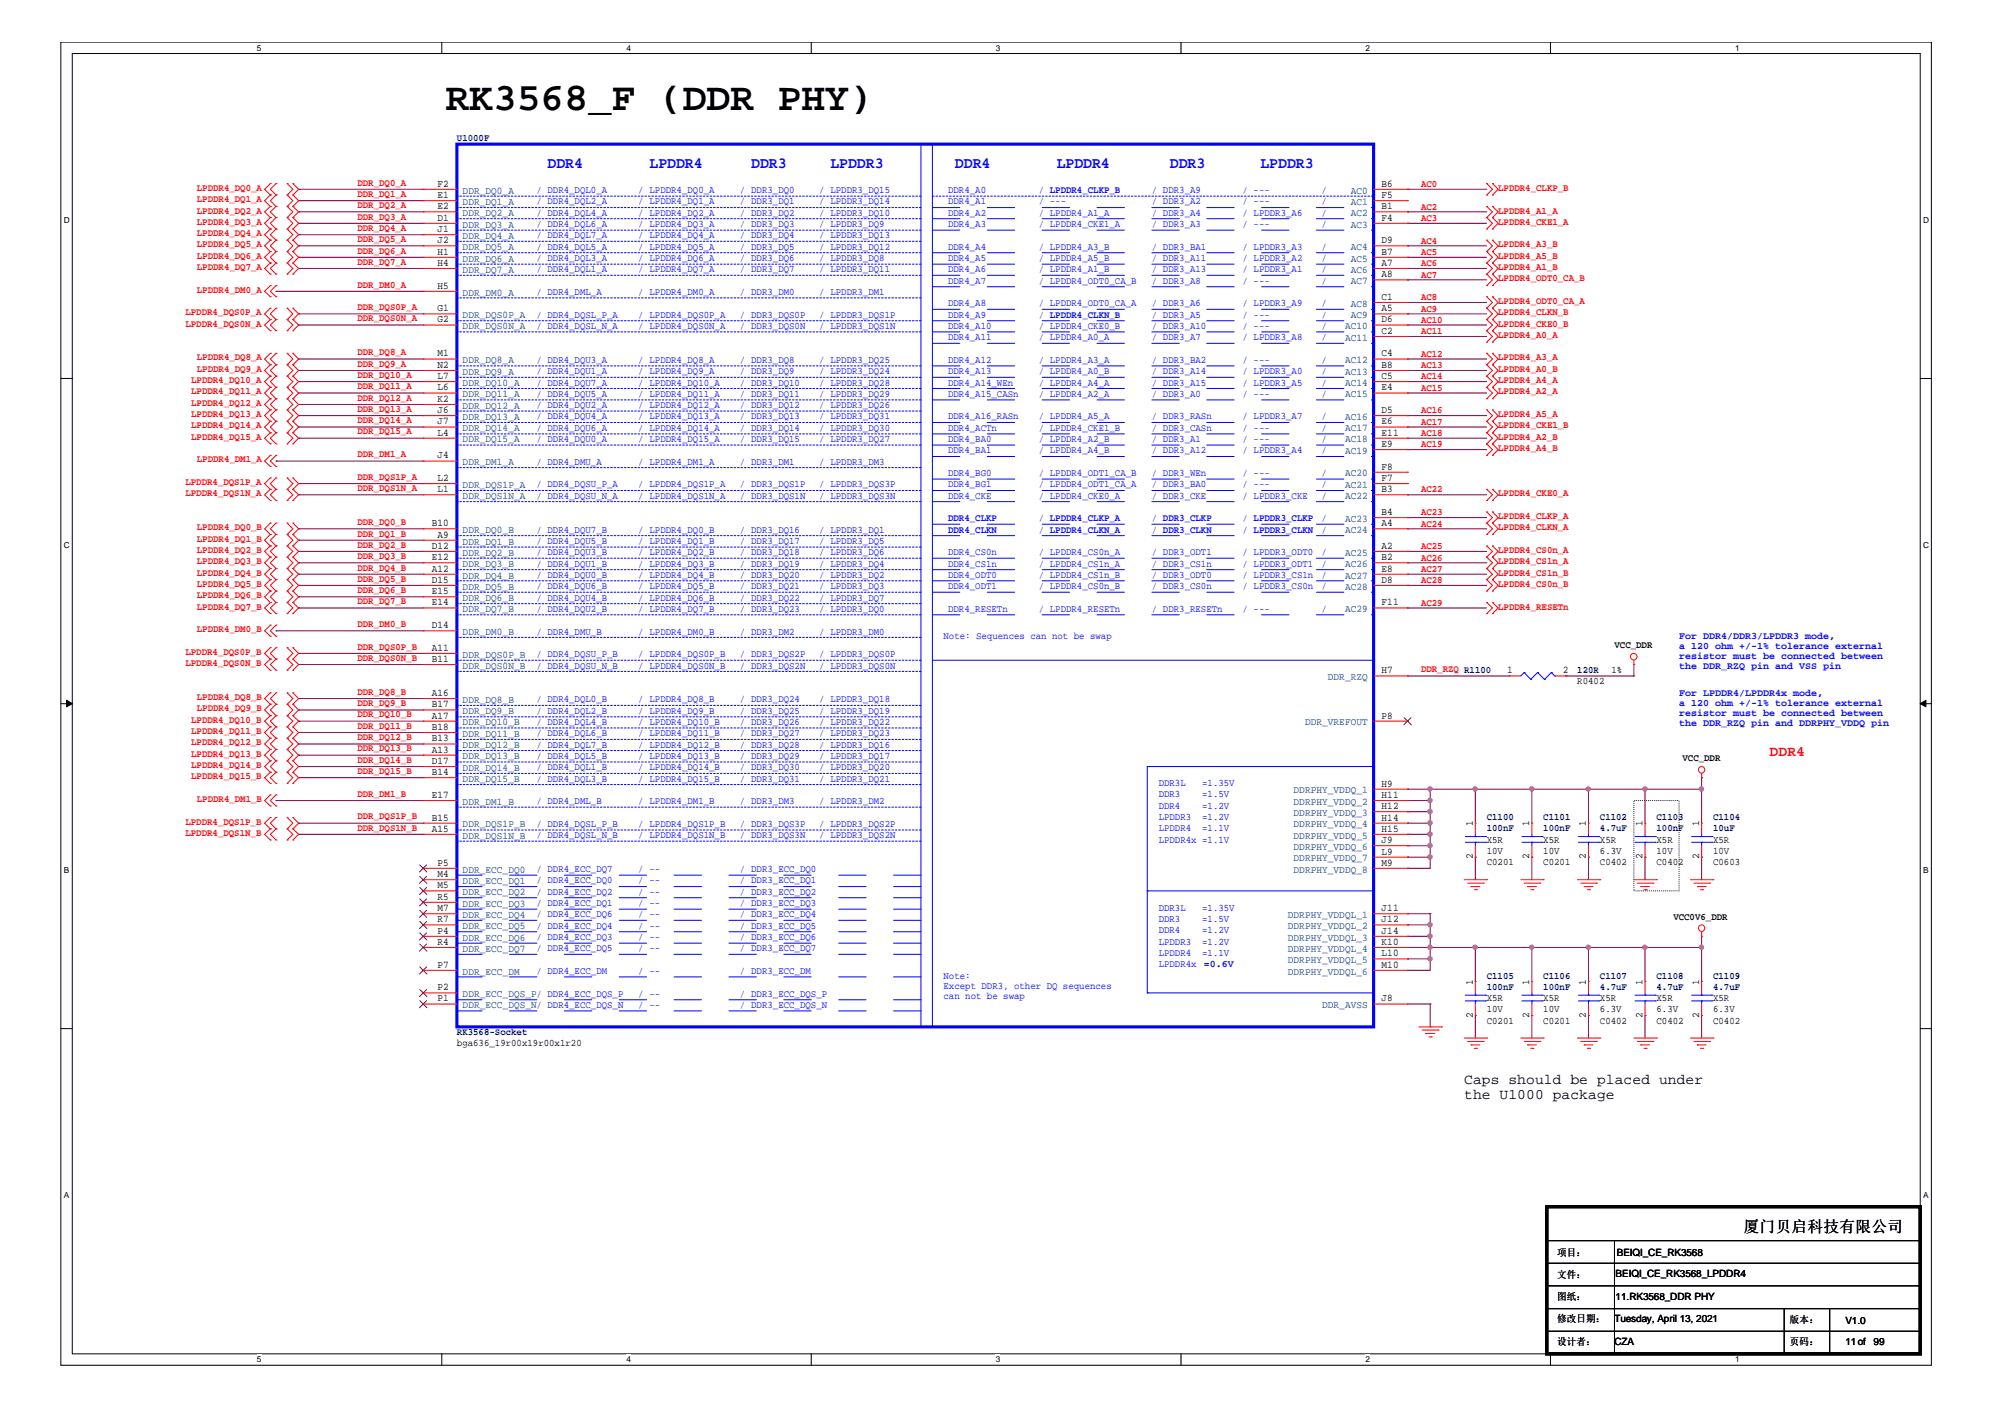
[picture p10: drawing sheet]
<svg xmlns="http://www.w3.org/2000/svg" width="297mm" height="210mm" viewBox="0 0 297 210" stroke-linecap="round" stroke-linejoin="round" font-family="sans-serif">
<defs><g id="words">
<text font-size="5.8" x="66" y="16.2">RK3568_F (DDR PHY)</text>
<g font-size="2.3" fill="#00f">
<text x="81.1" y="24.9">DDR4</text>
<text x="96.2" y="24.9">LPDDR4</text>
<text x="111.3" y="24.9">DDR3</text>
<text x="123" y="24.9">LPDDR3</text>
<text x="141.5" y="24.9">DDR4</text>
<text x="156.5" y="24.9">LPDDR4</text>
<text x="173.3" y="24.9">DDR3</text>
<text x="186.7" y="24.9">LPDDR3</text>
</g>
<text font-size="2.3" x="258.3" y="182.4">厦门贝启科技有限公司</text>
<text font-size="2.2" fill="#f00" x="262.2" y="112">DDR4</text>
<g font-size="2.2">
<text x="216.9" y="160.6">Caps should be placed under</text>
<text x="216.9" y="162.7">the U1000 package</text>
</g>
<g font-size="1.5" fill="#000080">
<text x="67.7" y="20.9">U1000F</text>
<text x="233.7" y="99.7">120R</text>
<text x="220.3" y="121.5">C1100</text>
<text x="220.3" y="123.2">100nF</text>
<text x="228.6" y="121.5">C1101</text>
<text x="228.6" y="123.2">100nF</text>
<text x="237" y="121.5">C1102</text>
<text x="237" y="123.2">4.7uF</text>
<text x="245.4" y="121.5">C1103</text>
<text x="245.4" y="123.2">100nF</text>
<text x="253.8" y="121.5">C1104</text>
<text x="253.8" y="123.2">10uF</text>
<text x="220.3" y="145">C1105</text>
<text x="220.3" y="146.6">100nF</text>
<text x="228.6" y="145">C1106</text>
<text x="228.6" y="146.6">100nF</text>
<text x="237" y="145">C1107</text>
<text x="237" y="146.6">4.7uF</text>
<text x="245.4" y="145">C1108</text>
<text x="245.4" y="146.6">4.7uF</text>
<text x="253.8" y="145">C1109</text>
<text x="253.8" y="146.6">4.7uF</text>
<text x="67.7" y="153.3">RK3568-Socket</text>
</g>
<g font-size="1.5" fill="#f00">
<text x="29.2" y="28.3">LPDDR4_DQ0_A</text>
<text x="29.2" y="29.9">LPDDR4_DQ1_A</text>
<text x="53" y="27.5">DDR_DQ0_A</text>
<text x="53" y="29.2">DDR_DQ1_A</text>
<text x="210.5" y="27.7">AC0</text>
<text x="222" y="28.3">LPDDR4_CLKP_B</text>
<text x="29.2" y="31.6">LPDDR4_DQ2_A</text>
<text x="29.2" y="33.3">LPDDR4_DQ3_A</text>
<text x="29.2" y="35">LPDDR4_DQ4_A</text>
<text x="53" y="30.8">DDR_DQ2_A</text>
<text x="53" y="35.9">DDR_DQ5_A</text>
<text x="53" y="32.5">DDR_DQ3_A</text>
<text x="53" y="34.2">DDR_DQ4_A</text>
<text x="210.5" y="32.7">AC3</text>
<text x="210.5" y="31">AC2</text>
<text x="222" y="31.6">LPDDR4_A1_A</text>
<text x="222" y="33.3">LPDDR4_CKE1_A</text>
<text x="29.2" y="40">LPDDR4_DQ7_A</text>
<text x="29.2" y="36.6">LPDDR4_DQ5_A</text>
<text x="29.2" y="38.3">LPDDR4_DQ6_A</text>
<text x="53" y="39.2">DDR_DQ7_A</text>
<text x="53" y="37.6">DDR_DQ6_A</text>
<text x="210.5" y="36.1">AC4</text>
<text x="210.5" y="37.8">AC5</text>
<text x="210.5" y="39.4">AC6</text>
<text x="210.5" y="41.1">AC7</text>
<text x="222" y="40">LPDDR4_A1_B</text>
<text x="222" y="41.7">LPDDR4_ODT0_CA_B</text>
<text x="222" y="36.6">LPDDR4_A3_B</text>
<text x="222" y="38.3">LPDDR4_A5_B</text>
<text x="27.5" y="46.7">LPDDR4_DQS0P_A</text>
<text x="29.2" y="43.4">LPDDR4_DM0_A</text>
<text x="53" y="45.9">DDR_DQS0P_A</text>
<text x="53" y="47.6">DDR_DQS0N_A</text>
<text x="53" y="42.6">DDR_DM0_A</text>
<text x="210.5" y="46.2">AC9</text>
<text x="210.5" y="47.8">AC10</text>
<text x="210.5" y="44.5">AC8</text>
<text x="222" y="46.7">LPDDR4_CLKN_B</text>
<text x="222" y="45">LPDDR4_ODT0_CA_A</text>
<text x="27.5" y="48.4">LPDDR4_DQS0N_A</text>
<text x="29.2" y="53.4">LPDDR4_DQ8_A</text>
<text x="53" y="52.6">DDR_DQ8_A</text>
<text x="210.5" y="49.5">AC11</text>
<text x="210.5" y="52.8">AC12</text>
<text x="222" y="53.4">LPDDR4_A3_A</text>
<text x="222" y="48.4">LPDDR4_CKE0_B</text>
<text x="222" y="50.1">LPDDR4_A0_A</text>
<text x="28.3" y="56.8">LPDDR4_DQ10_A</text>
<text x="28.3" y="58.4">LPDDR4_DQ11_A</text>
<text x="29.2" y="55.1">LPDDR4_DQ9_A</text>
<text x="53" y="56">DDR_DQ10_A</text>
<text x="53" y="57.7">DDR_DQ11_A</text>
<text x="53" y="54.3">DDR_DQ9_A</text>
<text x="53" y="59.4">DDR_DQ12_A</text>
<text x="210.5" y="56.2">AC14</text>
<text x="210.5" y="54.5">AC13</text>
<text x="210.5" y="57.9">AC15</text>
<text x="222" y="55.1">LPDDR4_A0_B</text>
<text x="222" y="58.4">LPDDR4_A2_A</text>
<text x="222" y="56.8">LPDDR4_A4_A</text>
<text x="28.3" y="61.8">LPDDR4_DQ13_A</text>
<text x="28.3" y="65.2">LPDDR4_DQ15_A</text>
<text x="28.3" y="63.5">LPDDR4_DQ14_A</text>
<text x="28.3" y="60.1">LPDDR4_DQ12_A</text>
<text x="53" y="61">DDR_DQ13_A</text>
<text x="53" y="64.4">DDR_DQ15_A</text>
<text x="53" y="62.7">DDR_DQ14_A</text>
<text x="210.5" y="61.2">AC16</text>
<text x="210.5" y="62.9">AC17</text>
<text x="210.5" y="64.6">AC18</text>
<text x="222" y="63.5">LPDDR4_CKE1_B</text>
<text x="222" y="65.2">LPDDR4_A2_B</text>
<text x="222" y="61.8">LPDDR4_A5_A</text>
<text x="27.5" y="71.9">LPDDR4_DQS1P_A</text>
<text x="29.2" y="68.5">LPDDR4_DM1_A</text>
<text x="53" y="71.1">DDR_DQS1P_A</text>
<text x="53" y="67.7">DDR_DM1_A</text>
<text x="210.5" y="66.3">AC19</text>
<text x="222" y="66.8">LPDDR4_A4_B</text>
<text x="27.5" y="73.5">LPDDR4_DQS1N_A</text>
<text x="53" y="77.8">DDR_DQ0_B</text>
<text x="53" y="72.7">DDR_DQS1N_A</text>
<text x="210.5" y="73">AC22</text>
<text x="210.5" y="78">AC24</text>
<text x="210.5" y="76.3">AC23</text>
<text x="222" y="76.9">LPDDR4_CLKP_A</text>
<text x="222" y="73.5">LPDDR4_CKE0_A</text>
<text x="29.2" y="81.9">LPDDR4_DQ2_B</text>
<text x="29.2" y="83.6">LPDDR4_DQ3_B</text>
<text x="29.2" y="78.5">LPDDR4_DQ0_B</text>
<text x="29.2" y="80.2">LPDDR4_DQ1_B</text>
<text x="53" y="81.1">DDR_DQ2_B</text>
<text x="53" y="82.8">DDR_DQ3_B</text>
<text x="53" y="79.5">DDR_DQ1_B</text>
<text x="210.5" y="81.3">AC25</text>
<text x="210.5" y="83">AC26</text>
<text x="222" y="78.5">LPDDR4_CLKN_A</text>
<text x="222" y="83.6">LPDDR4_CS1n_A</text>
<text x="222" y="81.9">LPDDR4_CS0n_A</text>
<text x="29.2" y="88.6">LPDDR4_DQ6_B</text>
<text x="29.2" y="86.9">LPDDR4_DQ5_B</text>
<text x="29.2" y="85.3">LPDDR4_DQ4_B</text>
<text x="53" y="87.9">DDR_DQ6_B</text>
<text x="53" y="86.2">DDR_DQ5_B</text>
<text x="53" y="89.5">DDR_DQ7_B</text>
<text x="53" y="84.5">DDR_DQ4_B</text>
<text x="210.5" y="84.7">AC27</text>
<text x="210.5" y="86.4">AC28</text>
<text x="210.5" y="89.7">AC29</text>
<text x="222" y="85.3">LPDDR4_CS1n_B</text>
<text x="222" y="86.9">LPDDR4_CS0n_B</text>
<text x="29.2" y="90.3">LPDDR4_DQ7_B</text>
<text x="29.2" y="93.7">LPDDR4_DM0_B</text>
<text x="53" y="92.9">DDR_DM0_B</text>
<text x="222" y="90.3">LPDDR4_RESETn</text>
<text x="27.5" y="98.7">LPDDR4_DQS0N_B</text>
<text x="27.5" y="97">LPDDR4_DQS0P_B</text>
<text x="53" y="97.9">DDR_DQS0N_B</text>
<text x="53" y="96.2">DDR_DQS0P_B</text>
<text x="210.5" y="99.6">DDR_RZQ R1100</text>
<text x="28.3" y="107.1">LPDDR4_DQ10_B</text>
<text x="29.2" y="105.4">LPDDR4_DQ9_B</text>
<text x="29.2" y="103.7">LPDDR4_DQ8_B</text>
<text x="53" y="108">DDR_DQ11_B</text>
<text x="53" y="106.3">DDR_DQ10_B</text>
<text x="53" y="104.6">DDR_DQ9_B</text>
<text x="53" y="102.9">DDR_DQ8_B</text>
<text x="28.3" y="113.8">LPDDR4_DQ14_B</text>
<text x="28.3" y="108.7">LPDDR4_DQ11_B</text>
<text x="28.3" y="110.4">LPDDR4_DQ12_B</text>
<text x="28.3" y="112.1">LPDDR4_DQ13_B</text>
<text x="53" y="113">DDR_DQ14_B</text>
<text x="53" y="109.7">DDR_DQ12_B</text>
<text x="53" y="111.3">DDR_DQ13_B</text>
<text x="28.3" y="115.5">LPDDR4_DQ15_B</text>
<text x="29.2" y="118.8">LPDDR4_DM1_B</text>
<text x="53" y="114.7">DDR_DQ15_B</text>
<text x="53" y="118">DDR_DM1_B</text>
<text x="27.5" y="122.1">LPDDR4_DQS1P_B</text>
<text x="27.5" y="123.8">LPDDR4_DQS1N_B</text>
<text x="53" y="121.4">DDR_DQS1P_B</text>
<text x="53" y="123">DDR_DQS1N_B</text>
</g>
<g font-size="1.5">
<text x="64.8" y="27.7">F2</text>
<text x="64.8" y="29.4">E1</text>
<text x="204.7" y="27.7">B6</text>
<text x="204.7" y="29.4">F5</text>
<text x="64.8" y="31">E2</text>
<text x="64.8" y="32.7">D1</text>
<text x="64.8" y="34.4">J1</text>
<text x="204.7" y="31">B1</text>
<text x="204.7" y="32.7">F4</text>
<text x="64.8" y="36">J2</text>
<text x="64.8" y="37.7">H1</text>
<text x="64.8" y="39.4">H4</text>
<text x="204.7" y="36">D9</text>
<text x="204.7" y="37.7">B7</text>
<text x="204.7" y="39.4">A7</text>
<text x="204.7" y="41.1">A8</text>
<text x="64.8" y="42.8">H5</text>
<text x="64.8" y="46.1">G1</text>
<text x="64.8" y="47.8">G2</text>
<text x="204.7" y="44.4">C1</text>
<text x="204.7" y="46.1">A5</text>
<text x="204.7" y="47.8">D6</text>
<text x="64.8" y="52.8">M1</text>
<text x="204.7" y="49.5">C2</text>
<text x="204.7" y="52.8">C4</text>
<text x="64.8" y="54.5">N2</text>
<text x="64.8" y="56.1">L7</text>
<text x="64.8" y="57.8">L6</text>
<text x="64.8" y="59.5">K2</text>
<text x="204.7" y="54.5">B8</text>
<text x="204.7" y="56.1">C5</text>
<text x="204.7" y="57.8">E4</text>
<text x="64.8" y="61.2">J6</text>
<text x="64.8" y="62.9">J7</text>
<text x="64.8" y="64.5">L4</text>
<text x="204.7" y="61.2">D5</text>
<text x="204.7" y="62.9">E6</text>
<text x="204.7" y="64.5">E11</text>
<text x="64.8" y="67.9">J4</text>
<text x="64.8" y="71.3">L2</text>
<text x="204.7" y="66.2">E9</text>
<text x="204.7" y="69.6">F8</text>
<text x="204.7" y="71.3">F7</text>
<text x="64" y="77.9">B10</text>
<text x="64.8" y="72.9">L1</text>
<text x="204.7" y="72.9">B3</text>
<text x="204.7" y="76.3">B4</text>
<text x="204.7" y="77.9">A4</text>
<text x="64" y="81.3">D12</text>
<text x="64" y="83">E12</text>
<text x="64.8" y="79.6">A9</text>
<text x="204.7" y="81.3">A2</text>
<text x="204.7" y="83">B2</text>
<text x="64" y="84.7">A12</text>
<text x="64" y="86.3">D15</text>
<text x="64" y="88">E15</text>
<text x="64" y="89.7">E14</text>
<text x="204.7" y="84.7">E8</text>
<text x="204.7" y="86.3">D8</text>
<text x="204.7" y="89.7">F11</text>
<text x="64" y="93.1">D14</text>
<text x="239.2" y="96">VCC_DDR</text>
<text x="64" y="96.4">A11</text>
<text x="64" y="98.1">B11</text>
<text x="204.7" y="99.8">H7</text>
<text x="223.3" y="99.8">1</text>
<text x="231.5" y="99.8">2</text>
<text x="233.7" y="101.4">R0402</text>
<text x="238.7" y="99.7">1%</text>
<text x="64" y="103.1">A16</text>
<text x="64" y="104.8">B17</text>
<text x="64" y="106.4">A17</text>
<text x="204.7" y="106.4">P8</text>
<text x="64" y="108.1">B18</text>
<text x="64" y="109.8">B13</text>
<text x="64" y="111.5">A13</text>
<text x="64" y="113.2">D17</text>
<text x="249.3" y="112.7">VCC_DDR</text>
<text x="64" y="114.8">B14</text>
<text x="64" y="118.2">E17</text>
<text x="204.7" y="116.5">H9</text>
<text x="204.7" y="118.2">H11</text>
<text x="204.7" y="119.9">H12</text>
<text x="64" y="121.6">B15</text>
<text x="64" y="123.2">A15</text>
<text x="204.7" y="121.6">H14</text>
<text x="204.7" y="123.2">H15</text>
<text x="204.7" y="124.9">J9</text>
<text x="218.2" y="122.4" transform="rotate(-90 218.2 122.4)">1</text>
<text x="220.3" y="124.8">X5R</text>
<text x="226.6" y="122.4" transform="rotate(-90 226.6 122.4)">1</text>
<text x="228.6" y="124.8">X5R</text>
<text x="234.9" y="122.4" transform="rotate(-90 234.9 122.4)">1</text>
<text x="237" y="124.8">X5R</text>
<text x="243.3" y="122.4" transform="rotate(-90 243.3 122.4)">1</text>
<text x="245.4" y="124.8">X5R</text>
<text x="251.7" y="122.4" transform="rotate(-90 251.7 122.4)">1</text>
<text x="253.8" y="124.8">X5R</text>
<text x="64.8" y="128.2">P5</text>
<text x="64.8" y="129.9">M4</text>
<text x="64.8" y="131.6">M5</text>
<text x="204.7" y="126.6">L9</text>
<text x="204.7" y="128.2">M9</text>
<text x="218.2" y="127.3" transform="rotate(-90 218.2 127.3)">2</text>
<text x="220.3" y="128.2">C0201</text>
<text x="220.3" y="126.5">10V</text>
<text x="226.6" y="127.3" transform="rotate(-90 226.6 127.3)">2</text>
<text x="228.6" y="128.2">C0201</text>
<text x="228.6" y="126.5">10V</text>
<text x="234.9" y="127.3" transform="rotate(-90 234.9 127.3)">2</text>
<text x="237" y="128.2">C0402</text>
<text x="237" y="126.5">6.3V</text>
<text x="243.3" y="127.3" transform="rotate(-90 243.3 127.3)">2</text>
<text x="245.4" y="128.2">C0402</text>
<text x="245.4" y="126.5">10V</text>
<text x="251.7" y="127.3" transform="rotate(-90 251.7 127.3)">2</text>
<text x="253.8" y="128.2">C0603</text>
<text x="253.8" y="126.5">10V</text>
<text x="64.8" y="133.3">R5</text>
<text x="64.8" y="135">M7</text>
<text x="64.8" y="136.6">R7</text>
<text x="204.7" y="135">J11</text>
<text x="204.7" y="136.6">J12</text>
<text x="247.9" y="136.2">VCC0V6_DDR</text>
<text x="64.8" y="138.3">P4</text>
<text x="64.8" y="140">R4</text>
<text x="64.8" y="143.4">P7</text>
<text x="204.7" y="138.3">J14</text>
<text x="204.7" y="140">K10</text>
<text x="204.7" y="141.7">L10</text>
<text x="204.7" y="143.4">M10</text>
<text x="64.8" y="146.7">P2</text>
<text x="64.8" y="148.4">P1</text>
<text x="204.7" y="148.4">J8</text>
<text x="218.2" y="145.9" transform="rotate(-90 218.2 145.9)">1</text>
<text x="220.3" y="148.3">X5R</text>
<text x="220.3" y="150">10V</text>
<text x="226.6" y="145.9" transform="rotate(-90 226.6 145.9)">1</text>
<text x="228.6" y="148.3">X5R</text>
<text x="228.6" y="150">10V</text>
<text x="234.9" y="145.9" transform="rotate(-90 234.9 145.9)">1</text>
<text x="237" y="148.3">X5R</text>
<text x="237" y="150">6.3V</text>
<text x="243.3" y="145.9" transform="rotate(-90 243.3 145.9)">1</text>
<text x="245.4" y="148.3">X5R</text>
<text x="245.4" y="150">6.3V</text>
<text x="251.7" y="145.9" transform="rotate(-90 251.7 145.9)">1</text>
<text x="253.8" y="148.3">X5R</text>
<text x="253.8" y="150">6.3V</text>
<text x="67.7" y="155">bga636_19r00x19r00x1r20</text>
<text x="218.2" y="150.8" transform="rotate(-90 218.2 150.8)">2</text>
<text x="220.3" y="151.7">C0201</text>
<text x="226.6" y="150.8" transform="rotate(-90 226.6 150.8)">2</text>
<text x="228.6" y="151.7">C0201</text>
<text x="234.9" y="150.8" transform="rotate(-90 234.9 150.8)">2</text>
<text x="237" y="151.7">C0402</text>
<text x="243.3" y="150.8" transform="rotate(-90 243.3 150.8)">2</text>
<text x="245.4" y="151.7">C0402</text>
<text x="251.7" y="150.8" transform="rotate(-90 251.7 150.8)">2</text>
<text x="253.8" y="151.7">C0402</text>
<text x="230.7" y="186">项目：</text>
<text x="239.5" y="186">BEIQI_CE_RK3568</text>
<text x="230.7" y="189.3">文件：</text>
<text x="239.4" y="189.2">BEIQI_CE_RK3568_LPDDR4</text>
<text x="230.7" y="195.8">修改日期：</text>
<text x="230.7" y="192.5">图纸：</text>
<text x="239.2" y="195.8">Tuesday, April 13, 2021</text>
<text x="239.4" y="192.5">11.RK3568_DDR PHY</text>
<text x="265.2" y="196">版本：</text>
<text x="273.4" y="196.2">V1.0</text>
<text x="230.7" y="199.2">设计者：</text>
<text x="239.2" y="199.2">CZA</text>
<text x="265.2" y="199.2">页码：</text>
<text x="273.4" y="199.2">11of</text>
<text x="277.6" y="199.2">99</text>
</g>
<g font-size="1.5" fill="#004080">
<text x="68.5" y="28.7">DDR_DQ0_A</text>
<text x="200.1" y="28.7">AC0</text>
<text x="68.5" y="30.4">DDR_DQ1_A</text>
<text x="68.5" y="32">DDR_DQ2_A</text>
<text x="68.5" y="33.7">DDR_DQ3_A</text>
<text x="68.5" y="35.4">DDR_DQ4_A</text>
<text x="200.1" y="30.4">AC1</text>
<text x="200.1" y="32">AC2</text>
<text x="200.1" y="33.7">AC3</text>
<text x="68.5" y="37.1">DDR_DQ5_A</text>
<text x="68.5" y="38.7">DDR_DQ6_A</text>
<text x="68.5" y="40.4">DDR_DQ7_A</text>
<text x="200.1" y="37.1">AC4</text>
<text x="200.1" y="38.7">AC5</text>
<text x="200.1" y="40.4">AC6</text>
<text x="68.5" y="43.8">DDR_DM0_A</text>
<text x="68.5" y="47.1">DDR_DQS0P_A</text>
<text x="200.1" y="42.1">AC7</text>
<text x="200.1" y="45.4">AC8</text>
<text x="200.1" y="47.1">AC9</text>
<text x="68.5" y="48.8">DDR_DQS0N_A</text>
<text x="68.5" y="53.8">DDR_DQ8_A</text>
<text x="199.3" y="48.8">AC10</text>
<text x="199.3" y="50.5">AC11</text>
<text x="199.3" y="53.8">AC12</text>
<text x="68.5" y="55.5">DDR_DQ9_A</text>
<text x="68.5" y="57.2">DDR_DQ10_A</text>
<text x="68.5" y="58.9">DDR_DQ11_A</text>
<text x="199.3" y="55.5">AC13</text>
<text x="199.3" y="57.2">AC14</text>
<text x="199.3" y="58.9">AC15</text>
<text x="68.5" y="60.6">DDR_DQ12_A</text>
<text x="68.5" y="62.2">DDR_DQ13_A</text>
<text x="68.5" y="63.9">DDR_DQ14_A</text>
<text x="68.5" y="65.5">DDR_DQ15_A</text>
<text x="199.3" y="62.2">AC16</text>
<text x="199.3" y="63.9">AC17</text>
<text x="199.3" y="65.5">AC18</text>
<text x="68.5" y="68.9">DDR_DM1_A</text>
<text x="199.3" y="67.2">AC19</text>
<text x="199.3" y="70.6">AC20</text>
<text x="68.5" y="72.3">DDR_DQS1P_A</text>
<text x="68.5" y="73.9">DDR_DQS1N_A</text>
<text x="199.3" y="72.3">AC21</text>
<text x="199.3" y="73.9">AC22</text>
<text x="199.3" y="77.3">AC23</text>
<text x="68.5" y="79">DDR_DQ0_B</text>
<text x="68.5" y="80.7">DDR_DQ1_B</text>
<text x="68.5" y="82.3">DDR_DQ2_B</text>
<text x="199.3" y="79">AC24</text>
<text x="199.3" y="82.3">AC25</text>
<text x="68.5" y="84">DDR_DQ3_B</text>
<text x="68.5" y="85.7">DDR_DQ4_B</text>
<text x="68.5" y="87.3">DDR_DQ5_B</text>
<text x="68.5" y="89">DDR_DQ6_B</text>
<text x="199.3" y="84">AC26</text>
<text x="199.3" y="85.7">AC27</text>
<text x="199.3" y="87.3">AC28</text>
<text x="68.5" y="90.7">DDR_DQ7_B</text>
<text x="68.5" y="94.1">DDR_DM0_B</text>
<text x="199.3" y="90.7">AC29</text>
<text x="68.5" y="97.4">DDR_DQS0P_B</text>
<text x="68.5" y="99.1">DDR_DQS0N_B</text>
<text x="196.7" y="100.8">DDR_RZQ</text>
<text x="68.5" y="104.1">DDR_DQ8_B</text>
<text x="68.5" y="105.8">DDR_DQ9_B</text>
<text x="68.5" y="107.5">DDR_DQ10_B</text>
<text x="193.3" y="107.5">DDR_VREFOUT</text>
<text x="68.5" y="109.1">DDR_DQ11_B</text>
<text x="68.5" y="110.8">DDR_DQ12_B</text>
<text x="68.5" y="112.5">DDR_DQ13_B</text>
<text x="68.5" y="114.2">DDR_DQ14_B</text>
<text x="68.5" y="115.8">DDR_DQ15_B</text>
<text x="68.5" y="119.2">DDR_DM1_B</text>
<text x="191.6" y="117.5">DDRPHY_VDDQ_1</text>
<text x="191.6" y="119.2">DDRPHY_VDDQ_2</text>
<text x="68.5" y="122.6">DDR_DQS1P_B</text>
<text x="68.5" y="124.2">DDR_DQS1N_B</text>
<text x="191.6" y="120.9">DDRPHY_VDDQ_3</text>
<text x="191.6" y="122.6">DDRPHY_VDDQ_4</text>
<text x="191.6" y="124.2">DDRPHY_VDDQ_5</text>
<text x="191.6" y="125.9">DDRPHY_VDDQ_6</text>
<text x="68.5" y="129.3">DDR_ECC_DQ0</text>
<text x="68.5" y="131">DDR_ECC_DQ1</text>
<text x="191.6" y="127.6">DDRPHY_VDDQ_7</text>
<text x="191.6" y="129.3">DDRPHY_VDDQ_8</text>
<text x="68.5" y="132.6">DDR_ECC_DQ2</text>
<text x="68.5" y="134.3">DDR_ECC_DQ3</text>
<text x="68.5" y="136">DDR_ECC_DQ4</text>
<text x="68.5" y="137.6">DDR_ECC_DQ5</text>
<text x="190.8" y="136">DDRPHY_VDDQL_1</text>
<text x="190.8" y="137.6">DDRPHY_VDDQL_2</text>
<text x="68.5" y="139.3">DDR_ECC_DQ6</text>
<text x="68.5" y="141">DDR_ECC_DQ7</text>
<text x="190.8" y="139.3">DDRPHY_VDDQL_3</text>
<text x="190.8" y="141">DDRPHY_VDDQL_4</text>
<text x="190.8" y="142.7">DDRPHY_VDDQL_5</text>
<text x="68.5" y="144.4">DDR_ECC_DM</text>
<text x="68.5" y="147.7">DDR_ECC_DQS_P/ DDR4_ECC_DQS_P</text>
<text x="68.5" y="149.4">DDR_ECC_DQS_N/ DDR4_ECC_DQS_N</text>
<text x="190.8" y="144.4">DDRPHY_VDDQL_6</text>
<text x="195.9" y="149.4">DDR_AVSS</text>
</g>
<g font-size="1.5" fill="#00f">
<text x="79.5" y="28.6">/ DDR4_DQL0_A</text>
<text x="94.5" y="28.6">/ LPDDR4_DQ0_A</text>
<text x="109.6" y="28.6">/ DDR3_DQ0</text>
<text x="121.4" y="28.6">/ LPDDR3_DQ15</text>
<text x="140.5" y="28.6">DDR4_A0</text>
<text x="153.9" y="28.6">/ LPDDR4_CLKP_B</text>
<text x="170.6" y="28.6">/ DDR3_A9</text>
<text x="184.1" y="28.6">/ ---</text>
<text x="195.8" y="28.6">/</text>
<text x="79.5" y="35.3">/ DDR4_DQL7_A</text>
<text x="79.5" y="30.3">/ DDR4_DQL2_A</text>
<text x="79.5" y="33.6">/ DDR4_DQL6_A</text>
<text x="79.5" y="32">/ DDR4_DQL4_A</text>
<text x="94.5" y="32">/ LPDDR4_DQ2_A</text>
<text x="94.5" y="30.3">/ LPDDR4_DQ1_A</text>
<text x="94.5" y="35.3">/ LPDDR4_DQ4_A</text>
<text x="94.5" y="33.6">/ LPDDR4_DQ3_A</text>
<text x="109.6" y="30.3">/ DDR3_DQ1</text>
<text x="109.6" y="32">/ DDR3_DQ2</text>
<text x="109.6" y="35.3">/ DDR3_DQ4</text>
<text x="109.6" y="33.6">/ DDR3_DQ3</text>
<text x="121.4" y="32">/ LPDDR3_DQ10</text>
<text x="121.4" y="35.3">/ LPDDR3_DQ13</text>
<text x="121.4" y="33.6">/ LPDDR3_DQ9</text>
<text x="121.4" y="30.3">/ LPDDR3_DQ14</text>
<text x="140.5" y="30.3">DDR4_A1</text>
<text x="140.5" y="33.6">DDR4_A3</text>
<text x="140.5" y="32">DDR4_A2</text>
<text x="153.9" y="33.6">/ LPDDR4_CKE1_A</text>
<text x="153.9" y="30.3">/ ---</text>
<text x="153.9" y="32">/ LPDDR4_A1_A</text>
<text x="170.6" y="33.6">/ DDR3_A3</text>
<text x="170.6" y="30.3">/ DDR3_A2</text>
<text x="170.6" y="32">/ DDR3_A4</text>
<text x="184.1" y="30.3">/ ---</text>
<text x="184.1" y="32">/ LPDDR3_A6</text>
<text x="184.1" y="33.6">/ ---</text>
<text x="195.8" y="32">/</text>
<text x="195.8" y="33.6">/</text>
<text x="195.8" y="30.3">/</text>
<text x="79.5" y="40.4">/ DDR4_DQL1_A</text>
<text x="79.5" y="38.7">/ DDR4_DQL3_A</text>
<text x="79.5" y="37">/ DDR4_DQL5_A</text>
<text x="94.5" y="37">/ LPDDR4_DQ5_A</text>
<text x="94.5" y="40.4">/ LPDDR4_DQ7_A</text>
<text x="94.5" y="38.7">/ LPDDR4_DQ6_A</text>
<text x="109.6" y="37">/ DDR3_DQ5</text>
<text x="109.6" y="40.4">/ DDR3_DQ7</text>
<text x="109.6" y="38.7">/ DDR3_DQ6</text>
<text x="121.4" y="40.4">/ LPDDR3_DQ11</text>
<text x="121.4" y="37">/ LPDDR3_DQ12</text>
<text x="121.4" y="38.7">/ LPDDR3_DQ8</text>
<text x="140.5" y="38.7">DDR4_A5</text>
<text x="140.5" y="40.4">DDR4_A6</text>
<text x="140.5" y="37">DDR4_A4</text>
<text x="153.9" y="38.7">/ LPDDR4_A5_B</text>
<text x="153.9" y="37">/ LPDDR4_A3_B</text>
<text x="153.9" y="40.4">/ LPDDR4_A1_B</text>
<text x="170.6" y="38.7">/ DDR3_A11</text>
<text x="170.6" y="37">/ DDR3_BA1</text>
<text x="170.6" y="40.4">/ DDR3_A13</text>
<text x="184.1" y="37">/ LPDDR3_A3</text>
<text x="184.1" y="38.7">/ LPDDR3_A2</text>
<text x="184.1" y="40.4">/ LPDDR3_A1</text>
<text x="195.8" y="38.7">/</text>
<text x="195.8" y="40.4">/</text>
<text x="195.8" y="37">/</text>
<text x="79.5" y="47">/ DDR4_DQSL_P_A</text>
<text x="79.5" y="43.7">/ DDR4_DML_A</text>
<text x="94.5" y="47">/ LPDDR4_DQS0P_A</text>
<text x="94.5" y="43.7">/ LPDDR4_DM0_A</text>
<text x="109.6" y="47">/ DDR3_DQS0P</text>
<text x="109.6" y="43.7">/ DDR3_DM0</text>
<text x="121.4" y="43.7">/ LPDDR3_DM1</text>
<text x="121.4" y="47">/ LPDDR3_DQS1P</text>
<text x="140.5" y="47">DDR4_A9</text>
<text x="140.5" y="45.4">DDR4_A8</text>
<text x="140.5" y="42">DDR4_A7</text>
<text x="153.9" y="47">/ LPDDR4_CLKN_B</text>
<text x="153.9" y="45.4">/ LPDDR4_ODT0_CA_A</text>
<text x="153.9" y="42">/ LPDDR4_ODT0_CA_B</text>
<text x="170.6" y="42">/ DDR3_A8</text>
<text x="170.6" y="47">/ DDR3_A5</text>
<text x="170.6" y="45.4">/ DDR3_A6</text>
<text x="184.1" y="42">/ ---</text>
<text x="184.1" y="47">/ ---</text>
<text x="184.1" y="45.4">/ LPDDR3_A9</text>
<text x="195.8" y="47">/</text>
<text x="195.8" y="45.4">/</text>
<text x="195.8" y="42">/</text>
<text x="79.5" y="53.7">/ DDR4_DQU3_A</text>
<text x="79.5" y="48.7">/ DDR4_DQSL_N_A</text>
<text x="94.5" y="48.7">/ LPDDR4_DQS0N_A</text>
<text x="94.5" y="53.7">/ LPDDR4_DQ8_A</text>
<text x="109.6" y="53.7">/ DDR3_DQ8</text>
<text x="109.6" y="48.7">/ DDR3_DQS0N</text>
<text x="121.4" y="48.7">/ LPDDR3_DQS1N</text>
<text x="121.4" y="53.7">/ LPDDR3_DQ25</text>
<text x="140.5" y="48.7">DDR4_A10</text>
<text x="140.5" y="50.4">DDR4_A11</text>
<text x="140.5" y="53.7">DDR4_A12</text>
<text x="153.9" y="48.7">/ LPDDR4_CKE0_B</text>
<text x="153.9" y="53.7">/ LPDDR4_A3_A</text>
<text x="153.9" y="50.4">/ LPDDR4_A0_A</text>
<text x="170.6" y="50.4">/ DDR3_A7</text>
<text x="170.6" y="53.7">/ DDR3_BA2</text>
<text x="170.6" y="48.7">/ DDR3_A10</text>
<text x="184.1" y="50.4">/ LPDDR3_A8</text>
<text x="184.1" y="48.7">/ ---</text>
<text x="184.1" y="53.7">/ ---</text>
<text x="195.8" y="50.4">/</text>
<text x="195.8" y="48.7">/</text>
<text x="195.8" y="53.7">/</text>
<text x="79.5" y="58.8">/ DDR4_DQU5_A</text>
<text x="79.5" y="57.1">/ DDR4_DQU7_A</text>
<text x="79.5" y="55.4">/ DDR4_DQU1_A</text>
<text x="94.5" y="55.4">/ LPDDR4_DQ9_A</text>
<text x="94.5" y="58.8">/ LPDDR4_DQ11_A</text>
<text x="94.5" y="57.1">/ LPDDR4_DQ10_A</text>
<text x="109.6" y="57.1">/ DDR3_DQ10</text>
<text x="109.6" y="55.4">/ DDR3_DQ9</text>
<text x="109.6" y="58.8">/ DDR3_DQ11</text>
<text x="121.4" y="57.1">/ LPDDR3_DQ28</text>
<text x="121.4" y="58.8">/ LPDDR3_DQ29</text>
<text x="121.4" y="55.4">/ LPDDR3_DQ24</text>
<text x="140.5" y="57.1">DDR4_A14_WEn</text>
<text x="140.5" y="55.4">DDR4_A13</text>
<text x="140.5" y="58.8">DDR4_A15_CASn</text>
<text x="153.9" y="57.1">/ LPDDR4_A4_A</text>
<text x="153.9" y="58.8">/ LPDDR4_A2_A</text>
<text x="153.9" y="55.4">/ LPDDR4_A0_B</text>
<text x="170.6" y="57.1">/ DDR3_A15</text>
<text x="170.6" y="58.8">/ DDR3_A0</text>
<text x="170.6" y="55.4">/ DDR3_A14</text>
<text x="184.1" y="55.4">/ LPDDR3_A0</text>
<text x="184.1" y="57.1">/ LPDDR3_A5</text>
<text x="184.1" y="58.8">/ ---</text>
<text x="195.8" y="58.8">/</text>
<text x="195.8" y="57.1">/</text>
<text x="195.8" y="55.4">/</text>
<text x="79.5" y="65.5">/ DDR4_DQU0_A</text>
<text x="79.5" y="60.5">/ DDR4_DQU2_A</text>
<text x="79.5" y="63.8">/ DDR4_DQU6_A</text>
<text x="79.5" y="62.1">/ DDR4_DQU4_A</text>
<text x="94.5" y="62.1">/ LPDDR4_DQ13_A</text>
<text x="94.5" y="60.5">/ LPDDR4_DQ12_A</text>
<text x="94.5" y="63.8">/ LPDDR4_DQ14_A</text>
<text x="94.5" y="65.5">/ LPDDR4_DQ15_A</text>
<text x="109.6" y="63.8">/ DDR3_DQ14</text>
<text x="109.6" y="60.5">/ DDR3_DQ12</text>
<text x="109.6" y="62.1">/ DDR3_DQ13</text>
<text x="109.6" y="65.5">/ DDR3_DQ15</text>
<text x="121.4" y="65.5">/ LPDDR3_DQ27</text>
<text x="121.4" y="63.8">/ LPDDR3_DQ30</text>
<text x="121.4" y="60.5">/ LPDDR3_DQ26</text>
<text x="121.4" y="62.1">/ LPDDR3_DQ31</text>
<text x="140.5" y="65.5">DDR4_BA0</text>
<text x="140.5" y="62.1">DDR4_A16_RASn</text>
<text x="140.5" y="63.8">DDR4_ACTn</text>
<text x="153.9" y="63.8">/ LPDDR4_CKE1_B</text>
<text x="153.9" y="65.5">/ LPDDR4_A2_B</text>
<text x="153.9" y="62.1">/ LPDDR4_A5_A</text>
<text x="170.6" y="62.1">/ DDR3_RASn</text>
<text x="170.6" y="63.8">/ DDR3_CASn</text>
<text x="170.6" y="65.5">/ DDR3_A1</text>
<text x="184.1" y="63.8">/ ---</text>
<text x="184.1" y="65.5">/ ---</text>
<text x="184.1" y="62.1">/ LPDDR3_A7</text>
<text x="195.8" y="65.5">/</text>
<text x="195.8" y="63.8">/</text>
<text x="195.8" y="62.1">/</text>
<text x="79.5" y="68.8">/ DDR4_DMU_A</text>
<text x="94.5" y="68.8">/ LPDDR4_DM1_A</text>
<text x="109.6" y="68.8">/ DDR3_DM1</text>
<text x="121.4" y="68.8">/ LPDDR3_DM3</text>
<text x="140.5" y="70.5">DDR4_BG0</text>
<text x="140.5" y="67.2">DDR4_BA1</text>
<text x="153.9" y="67.2">/ LPDDR4_A4_B</text>
<text x="153.9" y="70.5">/ LPDDR4_ODT1_CA_B</text>
<text x="170.6" y="70.5">/ DDR3_WEn</text>
<text x="170.6" y="67.2">/ DDR3_A12</text>
<text x="184.1" y="70.5">/ ---</text>
<text x="184.1" y="67.2">/ LPDDR3_A4</text>
<text x="195.8" y="70.5">/</text>
<text x="195.8" y="67.2">/</text>
<text x="79.5" y="72.2">/ DDR4_DQSU_P_A</text>
<text x="79.5" y="73.9">/ DDR4_DQSU_N_A</text>
<text x="94.5" y="73.9">/ LPDDR4_DQS1N_A</text>
<text x="94.5" y="72.2">/ LPDDR4_DQS1P_A</text>
<text x="109.6" y="73.9">/ DDR3_DQS1N</text>
<text x="109.6" y="72.2">/ DDR3_DQS1P</text>
<text x="121.4" y="73.9">/ LPDDR3_DQS3N</text>
<text x="121.4" y="72.2">/ LPDDR3_DQS3P</text>
<text x="140.5" y="73.9">DDR4_CKE</text>
<text x="140.5" y="77.2">DDR4_CLKP</text>
<text x="140.5" y="72.2">DDR4_BG1</text>
<text x="153.9" y="72.2">/ LPDDR4_ODT1_CA_A</text>
<text x="153.9" y="73.9">/ LPDDR4_CKE0_A</text>
<text x="153.9" y="77.2">/ LPDDR4_CLKP_A</text>
<text x="170.6" y="73.9">/ DDR3_CKE</text>
<text x="170.6" y="77.2">/ DDR3_CLKP</text>
<text x="170.6" y="72.2">/ DDR3_BA0</text>
<text x="184.1" y="77.2">/ LPDDR3_CLKP</text>
<text x="184.1" y="72.2">/ ---</text>
<text x="184.1" y="73.9">/ LPDDR3_CKE</text>
<text x="195.8" y="72.2">/</text>
<text x="195.8" y="77.2">/</text>
<text x="195.8" y="73.9">/</text>
<text x="79.5" y="82.3">/ DDR4_DQU3_B</text>
<text x="79.5" y="83.9">/ DDR4_DQU1_B</text>
<text x="79.5" y="80.6">/ DDR4_DQU5_B</text>
<text x="79.5" y="78.9">/ DDR4_DQU7_B</text>
<text x="94.5" y="80.6">/ LPDDR4_DQ1_B</text>
<text x="94.5" y="82.3">/ LPDDR4_DQ2_B</text>
<text x="94.5" y="78.9">/ LPDDR4_DQ0_B</text>
<text x="94.5" y="83.9">/ LPDDR4_DQ3_B</text>
<text x="109.6" y="83.9">/ DDR3_DQ19</text>
<text x="109.6" y="80.6">/ DDR3_DQ17</text>
<text x="109.6" y="78.9">/ DDR3_DQ16</text>
<text x="109.6" y="82.3">/ DDR3_DQ18</text>
<text x="121.4" y="80.6">/ LPDDR3_DQ5</text>
<text x="121.4" y="82.3">/ LPDDR3_DQ6</text>
<text x="121.4" y="78.9">/ LPDDR3_DQ1</text>
<text x="121.4" y="83.9">/ LPDDR3_DQ4</text>
<text x="140.5" y="78.9">DDR4_CLKN</text>
<text x="140.5" y="83.9">DDR4_CS1n</text>
<text x="140.5" y="82.3">DDR4_CS0n</text>
<text x="153.9" y="78.9">/ LPDDR4_CLKN_A</text>
<text x="153.9" y="83.9">/ LPDDR4_CS1n_A</text>
<text x="153.9" y="82.3">/ LPDDR4_CS0n_A</text>
<text x="170.6" y="78.9">/ DDR3_CLKN</text>
<text x="170.6" y="83.9">/ DDR3_CS1n</text>
<text x="170.6" y="82.3">/ DDR3_ODT1</text>
<text x="184.1" y="78.9">/ LPDDR3_CLKN</text>
<text x="184.1" y="82.3">/ LPDDR3_ODT0</text>
<text x="184.1" y="83.9">/ LPDDR3_ODT1</text>
<text x="195.8" y="82.3">/</text>
<text x="195.8" y="83.9">/</text>
<text x="195.8" y="78.9">/</text>
<text x="79.5" y="87.3">/ DDR4_DQU6_B</text>
<text x="79.5" y="89">/ DDR4_DQU4_B</text>
<text x="79.5" y="85.6">/ DDR4_DQU0_B</text>
<text x="94.5" y="89">/ LPDDR4_DQ6_B</text>
<text x="94.5" y="85.6">/ LPDDR4_DQ4_B</text>
<text x="94.5" y="87.3">/ LPDDR4_DQ5_B</text>
<text x="109.6" y="85.6">/ DDR3_DQ20</text>
<text x="109.6" y="89">/ DDR3_DQ22</text>
<text x="109.6" y="87.3">/ DDR3_DQ21</text>
<text x="121.4" y="87.3">/ LPDDR3_DQ3</text>
<text x="121.4" y="85.6">/ LPDDR3_DQ2</text>
<text x="121.4" y="89">/ LPDDR3_DQ7</text>
<text x="140.5" y="87.3">DDR4_ODT1</text>
<text x="140.5" y="85.6">DDR4_ODT0</text>
<text x="153.9" y="85.6">/ LPDDR4_CS1n_B</text>
<text x="153.9" y="87.3">/ LPDDR4_CS0n_B</text>
<text x="170.6" y="87.3">/ DDR3_CS0n</text>
<text x="170.6" y="85.6">/ DDR3_ODT0</text>
<text x="184.1" y="87.3">/ LPDDR3_CS0n</text>
<text x="184.1" y="85.6">/ LPDDR3_CS1n</text>
<text x="195.8" y="85.6">/</text>
<text x="195.8" y="87.3">/</text>
<text x="79.5" y="90.6">/ DDR4_DQU2_B</text>
<text x="79.5" y="94">/ DDR4_DMU_B</text>
<text x="94.5" y="94">/ LPDDR4_DM0_B</text>
<text x="94.5" y="90.6">/ LPDDR4_DQ7_B</text>
<text x="109.6" y="94">/ DDR3_DM2</text>
<text x="109.6" y="90.6">/ DDR3_DQ23</text>
<text x="121.4" y="90.6">/ LPDDR3_DQ0</text>
<text x="121.4" y="94">/ LPDDR3_DM0</text>
<text x="139.8" y="94.7">Note: Sequences can not be swap</text>
<text x="140.5" y="90.6">DDR4_RESETn</text>
<text x="153.9" y="90.6">/ LPDDR4_RESETn</text>
<text x="170.6" y="90.6">/ DDR3_RESETn</text>
<text x="184.1" y="90.6">/ ---</text>
<text x="195.8" y="90.6">/</text>
<text x="248.8" y="94.7">For DDR4/DDR3/LPDDR3 mode,</text>
<text x="79.5" y="99">/ DDR4_DQSU_N_B</text>
<text x="79.5" y="97.3">/ DDR4_DQSU_P_B</text>
<text x="94.5" y="97.3">/ LPDDR4_DQS0P_B</text>
<text x="94.5" y="99">/ LPDDR4_DQS0N_B</text>
<text x="109.6" y="99">/ DDR3_DQS2N</text>
<text x="109.6" y="97.3">/ DDR3_DQS2P</text>
<text x="121.4" y="97.3">/ LPDDR3_DQS0P</text>
<text x="121.4" y="99">/ LPDDR3_DQS0N</text>
<text x="248.8" y="96.2">a 120 ohm +/-1% tolerance external</text>
<text x="248.8" y="97.6">resistor must be connected between</text>
<text x="248.8" y="99.1">the DDR_RZQ pin and VSS pin</text>
<text x="79.5" y="107.4">/ DDR4_DQL4_B</text>
<text x="79.5" y="105.7">/ DDR4_DQL2_B</text>
<text x="79.5" y="104">/ DDR4_DQL0_B</text>
<text x="94.5" y="107.4">/ LPDDR4_DQ10_B</text>
<text x="94.5" y="105.7">/ LPDDR4_DQ9_B</text>
<text x="94.5" y="104">/ LPDDR4_DQ8_B</text>
<text x="109.6" y="105.7">/ DDR3_DQ25</text>
<text x="109.6" y="104">/ DDR3_DQ24</text>
<text x="109.6" y="107.4">/ DDR3_DQ26</text>
<text x="121.4" y="107.4">/ LPDDR3_DQ22</text>
<text x="121.4" y="105.7">/ LPDDR3_DQ19</text>
<text x="121.4" y="104">/ LPDDR3_DQ18</text>
<text x="248.8" y="103.1">For LPDDR4/LPDDR4x mode,</text>
<text x="248.8" y="104.5">a 120 ohm +/-1% tolerance external</text>
<text x="248.8" y="106">resistor must be connected between</text>
<text x="248.8" y="107.5">the DDR_RZQ pin and DDRPHY_VDDQ pin</text>
<text x="79.5" y="112.4">/ DDR4_DQL5_B</text>
<text x="79.5" y="110.8">/ DDR4_DQL7_B</text>
<text x="79.5" y="109.1">/ DDR4_DQL6_B</text>
<text x="94.5" y="109.1">/ LPDDR4_DQ11_B</text>
<text x="94.5" y="112.4">/ LPDDR4_DQ13_B</text>
<text x="94.5" y="110.8">/ LPDDR4_DQ12_B</text>
<text x="109.6" y="112.4">/ DDR3_DQ29</text>
<text x="109.6" y="109.1">/ DDR3_DQ27</text>
<text x="109.6" y="110.8">/ DDR3_DQ28</text>
<text x="121.4" y="112.4">/ LPDDR3_DQ17</text>
<text x="121.4" y="109.1">/ LPDDR3_DQ23</text>
<text x="121.4" y="110.8">/ LPDDR3_DQ16</text>
<text x="79.5" y="119.1">/ DDR4_DML_B</text>
<text x="79.5" y="114.1">/ DDR4_DQL1_B</text>
<text x="79.5" y="115.8">/ DDR4_DQL3_B</text>
<text x="94.5" y="114.1">/ LPDDR4_DQ14_B</text>
<text x="94.5" y="119.1">/ LPDDR4_DM1_B</text>
<text x="94.5" y="115.8">/ LPDDR4_DQ15_B</text>
<text x="109.6" y="114.1">/ DDR3_DQ30</text>
<text x="109.6" y="115.8">/ DDR3_DQ31</text>
<text x="109.6" y="119.1">/ DDR3_DM3</text>
<text x="121.4" y="114.1">/ LPDDR3_DQ20</text>
<text x="121.4" y="115.8">/ LPDDR3_DQ21</text>
<text x="121.4" y="119.1">/ LPDDR3_DM2</text>
<text x="171.7" y="116.4">DDR3L</text>
<text x="171.7" y="118.1">DDR3</text>
<text x="171.7" y="119.8">DDR4</text>
<text x="178.1" y="116.4">=1.35V</text>
<text x="178.1" y="118.1">=1.5V</text>
<text x="178.1" y="119.8">=1.2V</text>
<text x="79.5" y="124.2">/ DDR4_DQSL_N_B</text>
<text x="79.5" y="122.5">/ DDR4_DQSL_P_B</text>
<text x="94.5" y="124.2">/ LPDDR4_DQS1N_B</text>
<text x="94.5" y="122.5">/ LPDDR4_DQS1P_B</text>
<text x="109.6" y="122.5">/ DDR3_DQS3P</text>
<text x="109.6" y="124.2">/ DDR3_DQS3N</text>
<text x="121.4" y="122.5">/ LPDDR3_DQS2P</text>
<text x="121.4" y="124.2">/ LPDDR3_DQS2N</text>
<text x="171.7" y="121.5">LPDDR3</text>
<text x="171.7" y="124.8">LPDDR4x =1.1V</text>
<text x="171.7" y="123.2">LPDDR4</text>
<text x="178.1" y="121.5">=1.2V</text>
<text x="178.1" y="123.2">=1.1V</text>
<text x="79.5" y="129.2">/ DDR4_ECC_DQ7</text>
<text x="79.5" y="130.9">/ DDR4_ECC_DQ0</text>
<text x="94.5" y="129.2">/ --</text>
<text x="94.5" y="130.9">/ --</text>
<text x="109.6" y="129.2">/ DDR3_ECC_DQ0</text>
<text x="109.6" y="130.9">/ DDR3_ECC_DQ1</text>
<text x="79.5" y="132.6">/ DDR4_ECC_DQ2</text>
<text x="79.5" y="134.2">/ DDR4_ECC_DQ1</text>
<text x="79.5" y="135.9">/ DDR4_ECC_DQ6</text>
<text x="79.5" y="137.6">/ DDR4_ECC_DQ4</text>
<text x="94.5" y="132.6">/ --</text>
<text x="94.5" y="134.2">/ --</text>
<text x="94.5" y="135.9">/ --</text>
<text x="94.5" y="137.6">/ --</text>
<text x="109.6" y="132.6">/ DDR3_ECC_DQ2</text>
<text x="109.6" y="134.2">/ DDR3_ECC_DQ3</text>
<text x="109.6" y="135.9">/ DDR3_ECC_DQ4</text>
<text x="109.6" y="137.6">/ DDR3_ECC_DQ5</text>
<text x="171.7" y="134.9">DDR3L</text>
<text x="171.7" y="136.6">DDR3</text>
<text x="178.1" y="134.9">=1.35V</text>
<text x="178.1" y="136.6">=1.5V</text>
<text x="79.5" y="139.2">/ DDR4_ECC_DQ3</text>
<text x="79.5" y="140.9">/ DDR4_ECC_DQ5</text>
<text x="94.5" y="139.2">/ --</text>
<text x="94.5" y="140.9">/ --</text>
<text x="109.6" y="139.2">/ DDR3_ECC_DQ6</text>
<text x="109.6" y="140.9">/ DDR3_ECC_DQ7</text>
<text x="171.7" y="143.3">LPDDR4x</text>
<text x="171.7" y="141.6">LPDDR4</text>
<text x="171.7" y="138.2">DDR4</text>
<text x="171.7" y="139.9">LPDDR3</text>
<text x="178.1" y="141.6">=1.1V</text>
<text x="178.1" y="138.2">=1.2V</text>
<text x="178.1" y="139.9">=1.2V</text>
<text x="178.4" y="143.3">=0.6V</text>
<text x="79.5" y="144.3">/ DDR4_ECC_DM</text>
<text x="94.5" y="144.3">/ --</text>
<text x="94.5" y="147.6">/ --</text>
<text x="94.5" y="149.3">/ --</text>
<text x="109.6" y="144.3">/ DDR3_ECC_DM</text>
<text x="109.6" y="147.6">/ DDR3_ECC_DQS_P</text>
<text x="109.6" y="149.3">/ DDR3_ECC_DQS_N</text>
<text x="139.8" y="145">Note:</text>
<text x="139.8" y="146.4">Except DDR3, other DQ sequences</text>
<text x="139.8" y="147.9">can not be swap</text>
</g>
<g font-size="1.2">
<text x="38.1" y="7.5">5</text>
<text x="92.8" y="7.5">4</text>
<text x="147.5" y="7.5">3</text>
<text x="202.3" y="7.5">2</text>
<text x="257" y="7.5">1</text>
<text x="9.4" y="33.1">D</text>
<text x="284.9" y="33.1">D</text>
<text x="9.4" y="81.2">C</text>
<text x="284.9" y="81.2">C</text>
<text x="9.4" y="129.4">B</text>
<text x="284.9" y="129.4">B</text>
<text x="9.4" y="177.5">A</text>
<text x="284.9" y="177.5">A</text>
<text x="38.1" y="201.8">5</text>
<text x="92.8" y="201.8">4</text>
<text x="147.5" y="201.8">3</text>
<text x="202.3" y="201.8">2</text>
<text x="257" y="201.8">1</text>
</g>
</g></defs>
<path d="M9 6.2h277.1v196h-277.1zM10.7 7.9h273.8v192.6h-273.8z" fill="none" stroke="#000" stroke-width=".15"/>
<g fill="#fff">
<path d="M38.1 6.4h.6v1.4h-.6z"/>
<path d="M38.1 200.7h.6v1.4h-.6z"/>
</g>
<path d="M65.4 6.2v1.7M65.4 200.5v1.7" fill="none" stroke="#000" stroke-width=".15"/>
<g fill="#fff">
<path d="M92.8 6.4h.6v1.4h-.6z"/>
<path d="M92.8 200.7h.6v1.4h-.6z"/>
</g>
<path d="M120.2 6.2v1.7M120.2 200.5v1.7" fill="none" stroke="#000" stroke-width=".15"/>
<g fill="#fff">
<path d="M147.5 6.4h.7v1.4h-.7z"/>
<path d="M147.5 200.7h.7v1.4h-.7z"/>
</g>
<path d="M175 6.2v1.7M175 200.5v1.7" fill="none" stroke="#000" stroke-width=".15"/>
<g fill="#fff">
<path d="M202.3 6.4h.6v1.4h-.6z"/>
<path d="M202.3 200.7h.6v1.4h-.6z"/>
</g>
<path d="M229.7 6.2v1.7M229.7 200.5v1.7" fill="none" stroke="#000" stroke-width=".15"/>
<g fill="#fff">
<path d="M257 6.4h.7v1.4h-.7z"/>
<path d="M257 200.7h.7v1.4h-.7z"/>
<path d="M9.4 31.9h.9v1.4h-.9z"/>
<path d="M284.9 31.9h.9v1.4h-.9z"/>
<path d="M9.4 80.1h.9v1.4h-.9z"/>
<path d="M284.9 80.1h.9v1.4h-.9z"/>
</g>
<path d="M9 56.1h1.7M284.5 56.1h1.7" fill="none" stroke="#000" stroke-width=".15"/>
<g fill="#fff">
<path d="M9.4 128.2h.8v1.4h-.8z"/>
<path d="M284.9 128.2h.8v1.4h-.8z"/>
</g>
<path d="M9 104.2h1.7M284.5 104.2h1.7" fill="none" stroke="#000" stroke-width=".15"/>
<g fill="#000" stroke="#000" stroke-width=".15">
<path d="M9.9 103.7l.8 .5-.8 .5z" fill-rule="evenodd"/>
<path d="M284.5 104.2l.8-.5v1z" fill-rule="evenodd"/>
</g>
<g fill="#fff">
<path d="M9.4 176.4h.8v1.4h-.8z"/>
<path d="M284.9 176.4h.8v1.4h-.8z"/>
</g>
<g fill="none" stroke="#000" stroke-width=".15">
<path d="M9 152.4h1.7M284.5 152.4h1.7M229.2 190.5h55.3M229.2 193.9h55.3M229.2 197.2h55.3M229.2 187.1h55.3M229.2 183.8h55.3M239.2 183.8v16.7M264.3 193.9v6.6M271.1 193.9v6.6M284.5 190.5h.1M284.5 193.9h.1"/>
<path d="M284.5 197.2h.1M284.5 187.1h.1M284.5 183.8h.1M239.2 200.5h.1M264.3 200.5h.1M271.1 200.5h.1"/>
</g>
<path d="M242.1 118.6h6.7v13.4h-6.7z" fill="none" stroke="#000" stroke-width=".15" stroke-dasharray="0 .3"/>
<g fill="none" stroke="#800040" stroke-width=".15">
<path d="M44.2 39.8h.1M44.2 28h.1M44.2 29.7h.1M44.2 31.4h.1M44.2 36.4h.1M44.2 38.1h.1M44.2 33.1h.1M44.2 34.8h.1M44.2 39.8h18.5M44.2 28h18.5M44.2 29.7h18.5M44.2 31.4h18.5"/>
<path d="M44.2 36.4h18.5M44.2 38.1h18.5M44.2 33.1h18.5M44.2 34.8h18.5M208.5 33.1h.1M208.5 28h.1M208.5 36.4h.1M208.5 38.1h.1M208.5 39.8h.1M208.5 31.4h.1M208.5 39.8h11.8M208.5 28h11.8"/>
<path d="M208.5 31.4h11.8M208.5 36.4h11.8M208.5 38.1h11.8M208.5 33.1h11.8M40.9 43.2h.1M40.9 43.2h21.8M44.2 56.5h.1M44.2 53.2h.1M44.2 58.2h.1M44.2 54.9h.1M44.2 59.9h.1M44.2 46.5h.1"/>
<path d="M44.2 48.1h.1M44.2 56.5h18.5M44.2 53.2h18.5M44.2 58.2h18.5M44.2 54.9h18.5M44.2 59.9h18.5M44.2 46.5h18.5M44.2 48.1h18.5M208.5 56.5h.1M208.5 46.5h.1M208.5 41.5h.1M208.5 48.1h.1"/>
<path d="M208.5 54.9h.1M208.5 44.8h.1M208.5 49.8h.1M208.5 53.2h.1M208.5 58.2h.1M208.5 56.5h11.8M208.5 53.2h11.8M208.5 58.2h11.8M208.5 54.9h11.8M208.5 46.5h11.8M208.5 48.1h11.8M208.5 41.5h11.8"/>
<path d="M208.5 44.8h11.8M208.5 49.8h11.8M40.9 68.3h.1M40.9 68.3h21.8M44.2 78.3h.1M44.2 61.6h.1M44.2 64.9h.1M44.2 63.3h.1M44.2 71.6h.1M44.2 73.3h.1M44.2 78.3h18.5M44.2 61.6h18.5"/>
<path d="M44.2 64.9h18.5M44.2 63.3h18.5M44.2 71.6h18.5M44.2 73.3h18.5M208.5 73.3h.1M208.5 61.6h.1M208.5 63.3h.1M208.5 64.9h.1M208.5 66.6h.1M208.5 78.3h.1M208.5 76.7h.1M208.5 78.3h11.8"/>
<path d="M208.5 61.6h11.8M208.5 64.9h11.8M208.5 63.3h11.8M208.5 73.3h11.8M208.5 66.6h11.8M208.5 76.7h11.8M40.9 93.4h.1M40.9 93.4h21.8M44.2 88.4h.1M44.2 81.7h.1M44.2 83.4h.1M44.2 86.7h.1"/>
<path d="M44.2 90.1h.1M44.2 80h.1M44.2 85.1h.1M44.2 98.4h.1M44.2 96.8h.1M44.2 88.4h18.5M44.2 81.7h18.5M44.2 83.4h18.5M44.2 86.7h18.5M44.2 90.1h18.5M44.2 80h18.5M44.2 85.1h18.5"/>
<path d="M44.2 98.4h18.5M44.2 96.8h18.5M208.5 81.7h.1M208.5 83.4h.1M208.5 85.1h.1M208.5 86.7h.1M208.5 90.1h.1M208.5 81.7h11.8M208.5 83.4h11.8M208.5 86.7h11.8M208.5 90.1h11.8M208.5 85.1h11.8"/>
<path d="M242.1 98.4v1.7M40.9 118.6h.1M40.9 118.6h21.8M44.2 113.6h.1M44.2 108.5h.1M44.2 106.8h.1M44.2 115.2h.1M44.2 105.2h.1M44.2 110.2h.1M44.2 111.9h.1M44.2 103.5h.1M44.2 113.6h18.5"/>
<path d="M44.2 108.5h18.5M44.2 106.8h18.5M44.2 115.2h18.5M44.2 105.2h18.5M44.2 110.2h18.5M44.2 111.9h18.5M44.2 103.5h18.5M208.5 100.1h.1M208.5 116.9h.1M208.5 118.6h.1M208.5 100.1h15.1M208.5 116.9h43.6"/>
<path d="M208.5 118.6h3.4M211.9 116.9h.1M211.9 118.6h.1M211.9 116.9v11.7h-3.4M218.6 116.9h.1M218.6 116.9v5M226.9 116.9h.1M226.9 116.9v5M232 100.1h.1M232 100.1h10.1M235.3 116.9h.1M235.3 116.9v5"/>
<path d="M242.1 100.1h.1M243.7 116.9h.1M243.7 116.9v5M252.1 115.2h.1M252.1 116.9h.1M252.1 115.2v6.7M44.2 121.9h.1M44.2 123.6h.1M44.2 121.9h18.5M44.2 123.6h18.5M208.5 120.2h.1M208.5 121.9h.1"/>
<path d="M208.5 123.6h.1M208.5 125.3h.1M208.5 127h.1M208.5 128.6h.1M208.5 135.4h.1M208.5 137h.1M208.5 138.7h.1M208.5 120.2h3.4M208.5 121.9h3.4M208.5 123.6h3.4M208.5 125.3h3.4M208.5 127h3.4"/>
<path d="M208.5 135.4h3.4M208.5 137h3.4M208.5 138.7h3.4M211.9 120.2h.1M211.9 121.9h.1M211.9 123.6h.1M211.9 125.3h.1M211.9 127h.1M211.9 135.4h.1M211.9 137h.1M211.9 138.7h.1M211.9 135.4v8.3h-3.4"/>
<path d="M218.6 127h.1M218.6 127v3.3M226.9 127h.1M226.9 127v3.3M235.3 127h.1M235.3 127v3.3M243.7 127h.1M243.7 127v3.3M252.1 127h.1M252.1 127v3.3M252.1 138.7v6.7M208.5 142h.1"/>
<path d="M208.5 140.3h.1M208.5 143.7h.1M208.5 142h3.4M208.5 140.3h43.6M208.5 148.7h3.4M211.9 140.3h.1M211.9 142h.1M211.9 148.7h.1M211.9 152.1h.1M211.9 148.7v3.4M218.6 140.3h.1M218.6 150.4h.1"/>
<path d="M218.6 140.3v5.1M218.6 150.4v3.4M226.9 140.3h.1M226.9 150.4h.1M226.9 140.3v5.1M226.9 150.4v3.4M235.3 140.3h.1M235.3 150.4h.1M235.3 140.3v5.1M235.3 150.4v3.4M243.7 140.3h.1M243.7 150.4h.1"/>
<path d="M243.7 140.3v5.1M243.7 150.4v3.4M252.1 140.3h.1M252.1 150.4h.1M252.1 145.4h.1M252.1 150.4v3.4"/>
</g>
<g fill="#f0f" stroke="#f0f" stroke-width=".15">
<circle cx="211.9" cy="118.6" r=".32"/>
<circle cx="211.9" cy="120.2" r=".32"/>
<circle cx="211.9" cy="121.9" r=".32"/>
<circle cx="211.9" cy="123.6" r=".32"/>
<circle cx="211.9" cy="126.9" r=".32"/>
<circle cx="211.9" cy="125.3" r=".32"/>
<circle cx="211.9" cy="138.7" r=".32"/>
<circle cx="211.9" cy="137" r=".32"/>
<circle cx="211.9" cy="142" r=".32"/>
<circle cx="243.7" cy="116.9" r=".32"/>
<circle cx="235.3" cy="116.9" r=".32"/>
<circle cx="252.1" cy="116.9" r=".32"/>
<circle cx="226.9" cy="116.9" r=".32"/>
<circle cx="218.5" cy="116.9" r=".32"/>
<circle cx="211.9" cy="116.9" r=".32"/>
<circle cx="243.7" cy="140.3" r=".32"/>
<circle cx="235.3" cy="140.3" r=".32"/>
<circle cx="226.9" cy="140.3" r=".32"/>
<circle cx="218.5" cy="140.3" r=".32"/>
<circle cx="211.9" cy="140.3" r=".32"/>
<circle cx="252.1" cy="140.3" r=".32"/>
</g>
<g fill="none" stroke="#f00" stroke-width=".15">
<path d="M40 39h.1M40 27.2h.1M40 28.9h.1M40 30.6h.1M40 32.2h.1M40 35.6h.1M40 37.3h.1M40 33.9h.1M40 39l-.8 .8 .8 .8M40 32.2l-.8 .9 .8 .8M40 27.2l-.8 .8 .8 .9M40 33.9l-.8 .9 .8 .8"/>
<path d="M40 28.9l-.8 .8 .8 .9M40 35.6l-.8 .8 .8 .9M40 30.6l-.8 .8 .8 .8M40 37.3l-.8 .8 .8 .9M40.9 39h.1M40.9 27.2h.1M40.9 28.9h.1M40.9 30.6h.1M40.9 32.2h.1M40.9 35.6h.1M40.9 37.3h.1M40.9 33.9h.1"/>
<path d="M40.9 39l-.9 .8 .9 .8M40.9 27.2l-.9 .8 .9 .9M40.9 32.2l-.9 .9 .9 .8M40.9 28.9l-.9 .8 .9 .9M40.9 33.9l-.9 .9 .9 .8M40.9 30.6l-.9 .8 .9 .8M40.9 35.6l-.9 .8 .9 .9M40.9 37.3l-.9 .8 .9 .9M42.5 39h.1M42.5 27.2h.1M42.5 28.9h.1M42.5 30.6h.1"/>
<path d="M42.5 32.2h.1M42.5 35.6h.1M42.5 37.3h.1M42.5 33.9h.1M42.5 39l.9 .8-.9 .8M42.5 27.2l.9 .8-.9 .9M42.5 28.9l.9 .8-.9 .9M42.5 32.2l.9 .9-.9 .8M42.5 30.6l.9 .8-.9 .8M42.5 33.9l.9 .9-.9 .8M42.5 35.6l.9 .8-.9 .9M42.5 37.3l.9 .8-.9 .9"/>
<path d="M43.4 39h.1M43.4 28.9h.1M43.4 27.2h.1M43.4 30.6h.1M43.4 32.2h.1M43.4 37.3h.1M43.4 35.6h.1M43.4 33.9h.1M43.4 39l.8 .8-.8 .8M43.4 27.2l.8 .8-.8 .9M43.4 32.2l.8 .9-.8 .8M43.4 28.9l.8 .8-.8 .9"/>
<path d="M43.4 33.9l.8 .9-.8 .8M43.4 30.6l.8 .8-.8 .8M43.4 35.6l.8 .8-.8 .9M43.4 37.3l.8 .8-.8 .9M62.7 28h.1M62.7 29.7h.1M62.7 31.4h.1M62.7 33.1h.1M62.7 34.8h.1M62.7 36.4h.1M62.7 38.1h.1M62.7 39.8h.1"/>
<path d="M62.7 28h5M62.7 29.7h5M62.7 31.4h5M62.7 33.1h5M62.7 34.8h5M62.7 36.4h5M62.7 38.1h5M62.7 39.8h5M203.5 28h5M203.5 29.7h5M203.5 31.4h5M203.5 33.1h5"/>
<path d="M203.5 36.4h5M203.5 38.1h5M203.5 39.8h5M208.5 28h.1M208.5 29.7h.1M208.5 31.4h.1M208.5 33.1h.1M208.5 36.4h.1M208.5 38.1h.1M208.5 39.8h.1M220.3 39h.1M220.3 37.3h.1"/>
<path d="M220.3 35.6h.1M220.3 28.9h.1M220.3 27.2h.1M220.3 32.2h.1M220.3 30.6h.1M220.3 33.9h.1M220.3 39l.8 .8-.8 .8M220.3 35.6l.8 .8-.8 .9M220.3 37.3l.8 .8-.8 .9M220.3 27.2l.8 .8-.8 .9M220.3 30.6l.8 .8-.8 .8M220.3 32.2l.8 .9-.8 .8"/>
<path d="M221.1 39h.1M221.1 37.3h.1M221.1 35.6h.1M221.1 28.9h.1M221.1 27.2h.1M221.1 32.2h.1M221.1 30.6h.1M221.1 33.9h.1M221.1 39l.9 .8-.9 .8M221.1 35.6l.9 .8-.9 .9M221.1 37.3l.9 .8-.9 .9M221.1 27.2l.9 .8-.9 .9"/>
<path d="M221.1 30.6l.9 .8-.9 .8M221.1 32.2l.9 .9-.9 .8M40 55.7h.1M40 57.4h.1M40 52.3h.1M40 54h.1M40 59.1h.1M40 40.6h.1M40 45.6h.1M40 47.3h.1M40 49h.1M40 42.3h.1"/>
<path d="M40 44h.1M40 55.7l-.8 .8 .8 .9M40 57.4l-.8 .8 .8 .9M40 47.3l-.8 .8 .8 .9M40 52.3l-.8 .9 .8 .8M40 59.1l-.8 .8 .8 .8M40 54l-.8 .9 .8 .8M40 42.3l-.8 .9 .8 .8M40 45.6l-.8 .9 .8 .8M40.9 55.7h.1M40.9 57.4h.1M40.9 52.3h.1"/>
<path d="M40.9 54h.1M40.9 59.1h.1M40.9 40.6h.1M40.9 45.6h.1M40.9 47.3h.1M40.9 49h.1M40.9 42.3h.1M40.9 44h.1M40.9 59.1l-.9 .8 .9 .8M40.9 55.7l-.9 .8 .9 .9M40.9 52.3l-.9 .9 .9 .8M40.9 57.4l-.9 .8 .9 .9"/>
<path d="M40.9 54l-.9 .9 .9 .8M40.9 42.3l-.9 .9 .9 .8M40.9 45.6l-.9 .9 .9 .8M40.9 47.3l-.9 .8 .9 .9M42.5 55.7h.1M42.5 57.4h.1M42.5 52.3h.1M42.5 54h.1M42.5 59.1h.1M42.5 40.6h.1M42.5 45.6h.1M42.5 47.3h.1"/>
<path d="M42.5 49h.1M42.5 55.7l.9 .8-.9 .9M42.5 52.3l.9 .9-.9 .8M42.5 57.4l.9 .8-.9 .9M42.5 54l.9 .9-.9 .8M42.5 59.1l.9 .8-.9 .8M42.5 45.6l.9 .9-.9 .8M42.5 47.3l.9 .8-.9 .9M43.4 57.4h.1M43.4 55.7h.1M43.4 54h.1M43.4 52.3h.1"/>
<path d="M43.4 59.1h.1M43.4 40.6h.1M43.4 47.3h.1M43.4 45.6h.1M43.4 49h.1M43.4 55.7l.8 .8-.8 .9M43.4 52.3l.8 .9-.8 .8M43.4 47.3l.8 .8-.8 .9M43.4 57.4l.8 .8-.8 .9M43.4 54l.8 .9-.8 .8M43.4 59.1l.8 .8-.8 .8M43.4 45.6l.8 .9-.8 .8"/>
<path d="M62.7 43.2h.1M62.7 46.5h.1M62.7 48.1h.1M62.7 53.2h.1M62.7 54.9h.1M62.7 56.5h.1M62.7 58.2h.1M62.7 59.9h.1M62.7 43.2h5M62.7 46.5h5M62.7 48.1h5M62.7 53.2h5"/>
<path d="M62.7 54.9h5M62.7 56.5h5M62.7 58.2h5M62.7 59.9h5M203.5 46.5h5M203.5 48.1h5M203.5 53.2h5M203.5 54.9h5M203.5 56.5h5M203.5 58.2h5M203.5 41.5h5M203.5 44.8h5"/>
<path d="M203.5 49.8h5M208.5 41.5h.1M208.5 44.8h.1M208.5 46.5h.1M208.5 48.1h.1M208.5 49.8h.1M208.5 53.2h.1M208.5 54.9h.1M208.5 56.5h.1M208.5 58.2h.1M220.3 55.7h.1M220.3 54h.1"/>
<path d="M220.3 40.6h.1M220.3 59.1h.1M220.3 57.4h.1M220.3 52.3h.1M220.3 42.3h.1M220.3 49h.1M220.3 47.3h.1M220.3 45.6h.1M220.3 50.7h.1M220.3 44h.1M220.3 54l.8 .9-.8 .8M220.3 57.4l.8 .8-.8 .9"/>
<path d="M220.3 52.3l.8 .9-.8 .8M220.3 40.6l.8 .9-.8 .8M220.3 47.3l.8 .8-.8 .9M220.3 45.6l.8 .9-.8 .8M220.3 49l.8 .8-.8 .9M220.3 44l.8 .8-.8 .8M220.3 55.7l.8 .8-.8 .9M221.1 55.7h.1M221.1 54h.1M221.1 40.6h.1M221.1 59.1h.1M221.1 57.4h.1"/>
<path d="M221.1 52.3h.1M221.1 42.3h.1M221.1 49h.1M221.1 47.3h.1M221.1 45.6h.1M221.1 50.7h.1M221.1 44h.1M221.1 54l.9 .9-.9 .8M221.1 57.4l.9 .8-.9 .9M221.1 52.3l.9 .9-.9 .8M221.1 40.6l.9 .9-.9 .8M221.1 47.3l.9 .8-.9 .9"/>
<path d="M221.1 45.6l.9 .9-.9 .8M221.1 49l.9 .8-.9 .9M221.1 44l.9 .8-.9 .8M221.1 55.7l.9 .8-.9 .9M40 77.5h.1M40 79.2h.1M40 60.7h.1M40 62.4h.1M40 64.1h.1M40 65.8h.1M40 70.8h.1M40 72.5h.1"/>
<path d="M40 74.1h.1M40 67.5h.1M40 69.1h.1M40 77.5l-.8 .8 .8 .9M40 72.5l-.8 .8 .8 .8M40 79.2l-.8 .8 .8 .9M40 60.7l-.8 .9 .8 .8M40 62.4l-.8 .9 .8 .8M40 64.1l-.8 .8 .8 .9M40 67.5l-.8 .8 .8 .8M40 70.8l-.8 .8 .8 .9M40.9 77.5h.1"/>
<path d="M40.9 79.2h.1M40.9 60.7h.1M40.9 62.4h.1M40.9 64.1h.1M40.9 65.8h.1M40.9 70.8h.1M40.9 72.5h.1M40.9 74.1h.1M40.9 67.5h.1M40.9 69.1h.1M40.9 77.5l-.9 .8 .9 .9M40.9 79.2l-.9 .8 .9 .9"/>
<path d="M40.9 60.7l-.9 .9 .9 .8M40.9 67.5l-.9 .8 .9 .8M40.9 64.1l-.9 .8 .9 .9M40.9 62.4l-.9 .9 .9 .8M40.9 70.8l-.9 .8 .9 .9M40.9 72.5l-.9 .8 .9 .8M42.5 77.5h.1M42.5 79.2h.1M42.5 60.7h.1M42.5 62.4h.1M42.5 64.1h.1M42.5 65.8h.1"/>
<path d="M42.5 70.8h.1M42.5 72.5h.1M42.5 74.1h.1M42.5 79.2l.9 .8-.9 .9M42.5 77.5l.9 .8-.9 .9M42.5 60.7l.9 .9-.9 .8M42.5 64.1l.9 .8-.9 .9M42.5 62.4l.9 .9-.9 .8M42.5 70.8l.9 .8-.9 .9M42.5 72.5l.9 .8-.9 .8M43.4 79.2h.1M43.4 77.5h.1"/>
<path d="M43.4 62.4h.1M43.4 60.7h.1M43.4 65.8h.1M43.4 64.1h.1M43.4 72.5h.1M43.4 70.8h.1M43.4 74.1h.1M43.4 77.5l.8 .8-.8 .9M43.4 72.5l.8 .8-.8 .8M43.4 79.2l.8 .8-.8 .9M43.4 60.7l.8 .9-.8 .8M43.4 62.4l.8 .9-.8 .8"/>
<path d="M43.4 64.1l.8 .8-.8 .9M43.4 70.8l.8 .8-.8 .9M62.7 61.6h.1M62.7 63.3h.1M62.7 64.9h.1M62.7 68.3h.1M62.7 71.6h.1M62.7 73.3h.1M62.7 78.3h.1M62.7 61.6h5M62.7 63.3h5M62.7 64.9h5"/>
<path d="M62.7 68.3h5M62.7 71.6h5M62.7 73.3h5M62.7 78.3h5M203.5 61.6h5M203.5 63.3h5M203.5 64.9h5M203.5 71.6h5M203.5 73.3h5M203.5 78.3h5M203.5 66.6h5M203.5 69.9h5"/>
<path d="M203.5 76.7h5M208.5 61.6h.1M208.5 63.3h.1M208.5 64.9h.1M208.5 66.6h.1M208.5 69.9h.1M208.5 71.6h.1M208.5 73.3h.1M208.5 76.7h.1M208.5 78.3h.1M220.3 79.2h.1M220.3 77.5h.1"/>
<path d="M220.3 75.8h.1M220.3 64.1h.1M220.3 62.4h.1M220.3 74.1h.1M220.3 72.5h.1M220.3 65.8h.1M220.3 67.5h.1M220.3 60.7h.1M220.3 77.5l.8 .8-.8 .9M220.3 75.8l.8 .9-.8 .8M220.3 62.4l.8 .9-.8 .8M220.3 72.5l.8 .8-.8 .8"/>
<path d="M220.3 64.1l.8 .8-.8 .9M220.3 65.8l.8 .8-.8 .9M220.3 60.7l.8 .9-.8 .8M221.1 79.2h.1M221.1 77.5h.1M221.1 75.8h.1M221.1 64.1h.1M221.1 62.4h.1M221.1 74.1h.1M221.1 72.5h.1M221.1 65.8h.1M221.1 67.5h.1"/>
<path d="M221.1 60.7h.1M221.1 77.5l.9 .8-.9 .9M221.1 75.8l.9 .9-.9 .8M221.1 62.4l.9 .9-.9 .8M221.1 72.5l.9 .8-.9 .8M221.1 64.1l.9 .8-.9 .9M221.1 65.8l.9 .8-.9 .9M221.1 60.7l.9 .9-.9 .8M40 87.6h.1M40 89.3h.1M40 80.9h.1M40 82.5h.1"/>
<path d="M40 84.2h.1M40 85.9h.1M40 90.9h.1M40 92.6h.1M40 94.2h.1M40 97.6h.1M40 99.3h.1M40 95.9h.1M40 92.6l-.8 .8 .8 .8M40 82.5l-.8 .9 .8 .8M40 87.6l-.8 .8 .8 .9M40 85.9l-.8 .8 .8 .9"/>
<path d="M40 80.9l-.8 .8 .8 .8M40 89.3l-.8 .8 .8 .8M40 84.2l-.8 .9 .8 .8M40 97.6l-.8 .8 .8 .9M40 95.9l-.8 .9 .8 .8M40.9 87.6h.1M40.9 89.3h.1M40.9 80.9h.1M40.9 82.5h.1M40.9 84.2h.1M40.9 85.9h.1M40.9 90.9h.1"/>
<path d="M40.9 92.6h.1M40.9 94.2h.1M40.9 97.6h.1M40.9 99.3h.1M40.9 95.9h.1M40.9 87.6l-.9 .8 .9 .9M40.9 84.2l-.9 .9 .9 .8M40.9 80.9l-.9 .8 .9 .8M40.9 85.9l-.9 .8 .9 .9M40.9 82.5l-.9 .9 .9 .8M40.9 92.6l-.9 .8 .9 .8M40.9 89.3l-.9 .8 .9 .8"/>
<path d="M40.9 97.6l-.9 .8 .9 .9M40.9 95.9l-.9 .9 .9 .8M42.5 87.6h.1M42.5 89.3h.1M42.5 80.9h.1M42.5 82.5h.1M42.5 84.2h.1M42.5 85.9h.1M42.5 90.9h.1M42.5 97.6h.1M42.5 99.3h.1M42.5 95.9h.1"/>
<path d="M42.5 87.6l.9 .8-.9 .9M42.5 80.9l.9 .8-.9 .8M42.5 82.5l.9 .9-.9 .8M42.5 85.9l.9 .8-.9 .9M42.5 89.3l.9 .8-.9 .8M42.5 84.2l.9 .9-.9 .8M42.5 97.6l.9 .8-.9 .9M42.5 95.9l.9 .9-.9 .8M43.4 89.3h.1M43.4 87.6h.1M43.4 82.5h.1M43.4 80.9h.1"/>
<path d="M43.4 84.2h.1M43.4 85.9h.1M43.4 90.9h.1M43.4 99.3h.1M43.4 97.6h.1M43.4 95.9h.1M43.4 87.6l.8 .8-.8 .9M43.4 82.5l.8 .9-.8 .8M43.4 80.9l.8 .8-.8 .8M43.4 85.9l.8 .8-.8 .9M43.4 89.3l.8 .8-.8 .8M43.4 84.2l.8 .9-.8 .8"/>
<path d="M43.4 97.6l.8 .8-.8 .9M43.4 95.9l.8 .9-.8 .8M62.7 80h.1M62.7 81.7h.1M62.7 83.4h.1M62.7 85.1h.1M62.7 86.7h.1M62.7 88.4h.1M62.7 90.1h.1M62.7 93.4h.1M62.7 96.8h.1M62.7 98.4h.1"/>
<path d="M62.7 80h5M62.7 81.7h5M62.7 83.4h5M62.7 85.1h5M62.7 86.7h5M62.7 88.4h5M62.7 90.1h5M62.7 93.4h5M62.7 96.8h5M62.7 98.4h5M203.5 81.7h5M203.5 83.4h5"/>
<path d="M203.5 85.1h5M203.5 86.7h5M203.5 90.1h5M208.5 81.7h.1M208.5 83.4h.1M208.5 85.1h.1M208.5 86.7h.1M208.5 90.1h.1M220.3 85.9h.1M220.3 84.2h.1M220.3 87.6h.1M220.3 82.5h.1"/>
<path d="M220.3 80.9h.1M220.3 90.9h.1M220.3 89.3h.1M220.3 84.2l.8 .9-.8 .8M220.3 85.9l.8 .8-.8 .9M220.3 82.5l.8 .9-.8 .8M220.3 80.9l.8 .8-.8 .8M220.3 89.3l.8 .8-.8 .8M221.1 85.9h.1M221.1 84.2h.1M221.1 87.6h.1M221.1 82.5h.1"/>
<path d="M221.1 80.9h.1M221.1 90.9h.1M221.1 89.3h.1M221.1 84.2l.9 .9-.9 .8M221.1 85.9l.9 .8-.9 .9M221.1 82.5l.9 .9-.9 .8M221.1 80.9l.9 .8-.9 .8M221.1 89.3l.9 .8-.9 .8M242.1 98.4h.1M242.1 97.8v.6M40 112.7h.1M40 114.4h.1"/>
<path d="M40 107.7h.1M40 109.4h.1M40 106h.1M40 116h.1M40 104.3h.1M40 111h.1M40 117.7h.1M40 119.4h.1M40 102.6h.1M40 117.7l-.8 .9 .8 .8M40 112.7l-.8 .9 .8 .8M40 102.6l-.8 .9 .8 .8"/>
<path d="M40 107.7l-.8 .8 .8 .9M40 111l-.8 .9 .8 .8M40 106l-.8 .8 .8 .9M40 114.4l-.8 .8 .8 .8M40 109.4l-.8 .8 .8 .8M40 104.3l-.8 .9 .8 .8M40.9 112.7h.1M40.9 114.4h.1M40.9 107.7h.1M40.9 109.4h.1M40.9 106h.1M40.9 116h.1"/>
<path d="M40.9 104.3h.1M40.9 111h.1M40.9 117.7h.1M40.9 119.4h.1M40.9 102.6h.1M40.9 112.7l-.9 .9 .9 .8M40.9 104.3l-.9 .9 .9 .8M40.9 111l-.9 .9 .9 .8M40.9 107.7l-.9 .8 .9 .9M40.9 109.4l-.9 .8 .9 .8M40.9 106l-.9 .8 .9 .9M40.9 117.7l-.9 .9 .9 .8"/>
<path d="M40.9 114.4l-.9 .8 .9 .8M40.9 102.6l-.9 .9 .9 .8M42.5 112.7h.1M42.5 114.4h.1M42.5 107.7h.1M42.5 109.4h.1M42.5 106h.1M42.5 116h.1M42.5 104.3h.1M42.5 111h.1M42.5 102.6h.1M42.5 112.7l.9 .9-.9 .8"/>
<path d="M42.5 107.7l.9 .8-.9 .9M42.5 104.3l.9 .9-.9 .8M42.5 111l.9 .9-.9 .8M42.5 106l.9 .8-.9 .9M42.5 114.4l.9 .8-.9 .8M42.5 109.4l.9 .8-.9 .8M42.5 102.6l.9 .9-.9 .8M43.4 114.4h.1M43.4 112.7h.1M43.4 109.4h.1M43.4 107.7h.1M43.4 106h.1"/>
<path d="M43.4 116h.1M43.4 104.3h.1M43.4 111h.1M43.4 102.6h.1M43.4 112.7l.8 .9-.8 .8M43.4 107.7l.8 .8-.8 .9M43.4 102.6l.8 .9-.8 .8M43.4 106l.8 .8-.8 .9M43.4 111l.8 .9-.8 .8M43.4 114.4l.8 .8-.8 .8M43.4 104.3l.8 .9-.8 .8M43.4 109.4l.8 .8-.8 .8"/>
<path d="M62.7 103.5h.1M62.7 105.2h.1M62.7 106.8h.1M62.7 108.5h.1M62.7 110.2h.1M62.7 111.9h.1M62.7 113.6h.1M62.7 115.2h.1M62.7 118.6h.1M62.7 103.5h5M62.7 105.2h5M62.7 106.8h5"/>
<path d="M62.7 108.5h5M62.7 110.2h5M62.7 111.9h5M62.7 113.6h5M62.7 115.2h5M62.7 118.6h5M203.5 106.8h5M203.5 118.6h5M203.5 100.1h5M203.5 116.9h5M208.5 106.8h.1M208.5 100.1h.1"/>
<path d="M208.5 116.9h.1M208.5 118.6h.1M223.6 100.1h.1M223.6 100.1h1.7M230.3 100.1h1.7M232 100.1h.1M252.1 115.2h.1M252.1 114.6v.6M40 121.1h.1M40 122.8h.1M40 124.4h.1M40 121.1l-.8 .8 .8 .9"/>
<path d="M40 122.8l-.8 .8 .8 .8M40.9 121.1h.1M40.9 122.8h.1M40.9 124.4h.1M40.9 121.1l-.9 .8 .9 .9M40.9 122.8l-.9 .8 .9 .8M42.5 121.1h.1M42.5 122.8h.1M42.5 124.4h.1M42.5 121.1l.9 .8-.9 .9M42.5 122.8l.9 .8-.9 .8M43.4 122.8h.1"/>
<path d="M43.4 121.1h.1M43.4 124.4h.1M43.4 121.1l.8 .8-.8 .9M43.4 122.8l.8 .8-.8 .8M62.7 121.9h.1M62.7 123.6h.1M62.7 128.6h.1M62.7 130.3h.1M62.7 132h.1M62.7 133.7h.1M62.7 135.4h.1M62.7 137h.1"/>
<path d="M62.7 138.7h.1M62.7 130.3h5M62.7 121.9h5M62.7 123.6h5M62.7 128.6h5M62.7 132h5M62.7 133.7h5M62.7 135.4h5M62.7 137h5M62.7 138.7h5M203.5 121.9h5M203.5 123.6h5"/>
<path d="M203.5 128.6h5M203.5 135.4h5M203.5 137h5M203.5 138.7h5M203.5 120.2h5M203.5 125.3h5M203.5 127h5M208.5 120.2h.1M208.5 121.9h.1M208.5 123.6h.1M208.5 125.3h.1M208.5 127h.1"/>
<path d="M208.5 128.6h.1M208.5 135.4h.1M208.5 137h.1M208.5 138.7h.1M216.9 130.3h3.4M217.4 130.8h2.4M217.9 131.3h.1M217.9 131.3h1.3M218.4 131.8h.3M218.6 121.9h.1M218.6 127h.1M218.6 121.9v1.7"/>
<path d="M218.6 125.3v1.7M218.7 131.8h.1M219.8 130.8h.1M220.3 130.3h.1M225.3 130.3h3.3M225.8 130.8h2.3M226.3 131.3h.1M226.3 131.3h1.3M226.8 131.8h.3M226.9 121.9h.1M226.9 127h.1M226.9 121.9v1.7"/>
<path d="M226.9 125.3v1.7M227.1 131.8h.1M228.1 130.8h.1M228.6 130.3h.1M233.7 130.3h3.3M234.2 130.8h2.3M234.7 131.3h.1M234.7 131.3h1.3M235.2 131.8h.3M235.3 121.9h.1M235.3 127h.1M235.3 121.9v1.7"/>
<path d="M235.3 125.3v1.7M235.5 131.8h.1M236.5 130.8h.1M237 130.3h.1M242.1 130.3h3.3M242.6 130.8h2.3M243.1 131.3h.1M243.1 131.3h1.3M243.5 131.8h.4M243.7 121.9h.1M243.7 127h.1M243.7 121.9v1.7"/>
<path d="M243.7 125.3v1.7M243.9 131.8h.1M244.9 130.8h.1M245.4 130.3h.1M250.4 130.3h3.4M251 130.8h2.3M251.5 131.3h.1M251.5 131.3h1.3M251.9 131.8h.4M252.1 138.7h.1M252.1 121.9h.1M252.1 127h.1"/>
<path d="M252.1 121.9v1.7M252.1 125.3v1.7M252.1 138v.7M252.3 131.8h.1M253.3 130.8h.1M253.8 130.3h.1M62.7 140.3h.1M62.7 143.7h.1M62.7 147.1h.1M62.7 148.7h.1M62.7 140.3h5M62.7 143.7h5"/>
<path d="M62.7 147.1h5M62.7 148.7h5M203.5 140.3h5M203.5 143.7h5M203.5 148.7h5M203.5 142h5M208.5 140.3h.1M208.5 142h.1M208.5 143.7h.1M208.5 148.7h.1M210.2 152.1h3.4M210.7 152.6h2.4"/>
<path d="M211.2 153.1h.1M211.2 153.1h1.4M211.7 153.6h.3M212 153.6h.1M213.1 152.6h.1M213.6 152.1h.1M216.9 153.8h3.4M217.4 154.3h2.4M217.9 154.8h.1M217.9 154.8h1.3M218.4 155.3h.3M218.6 145.4h.1"/>
<path d="M218.6 150.4h.1M218.6 145.4v1.7M218.6 148.7v1.7M218.7 155.3h.1M219.8 154.3h.1M220.3 153.8h.1M225.3 153.8h3.3M225.8 154.3h2.3M226.3 154.8h.1M226.3 154.8h1.3M226.8 155.3h.3M226.9 145.4h.1"/>
<path d="M226.9 150.4h.1M226.9 145.4v1.7M226.9 148.7v1.7M227.1 155.3h.1M228.1 154.3h.1M228.6 153.8h.1M233.7 153.8h3.3M234.2 154.3h2.3M234.7 154.8h.1M234.7 154.8h1.3M235.2 155.3h.3M235.3 145.4h.1"/>
<path d="M235.3 150.4h.1M235.3 145.4v1.7M235.3 148.7v1.7M235.5 155.3h.1M236.5 154.3h.1M237 153.8h.1M242.1 153.8h3.3M242.6 154.3h2.3M243.1 154.8h.1M243.1 154.8h1.3M243.5 155.3h.4M243.7 145.4h.1"/>
<path d="M243.7 150.4h.1M243.7 145.4v1.7M243.7 148.7v1.7M243.9 155.3h.1M244.9 154.3h.1M245.4 153.8h.1M250.4 153.8h3.4M251 154.3h2.3M251.5 154.8h.1M251.5 154.8h1.3M251.9 155.3h.4M252.1 145.4h.1"/>
<path d="M252.1 150.4h.1M252.1 145.4v1.7M252.1 148.7v1.7M252.3 155.3h.1M253.3 154.3h.1M253.8 153.8h.1"/>
<circle cx="242" cy="97.3" r=".49"/>
<circle cx="252.1" cy="114" r=".48"/>
<circle cx="252.1" cy="137.5" r=".48"/>
</g>
<path d="M229.2 178.7h55.3v21.8h-55.3z" fill="none" stroke="#000" stroke-width=".47"/>
<g fill="none" stroke="#00f" stroke-width=".15">
<path d="M136.4 21.4v130.7M138.1 21.4v130.7M138.1 97.8h65.4M203.5 97.8h.1M225.8 99.6h.1M225.8 99.6l-.5 .5M225.8 99.6l1 1M227.8 99.6h.1M227.8 99.6l-1 1M227.8 99.6l1 1M229.8 99.6h.1M229.8 99.6l-1 1"/>
<path d="M229.8 99.6l.5 .5M170 113.6h.1M170 113.6h33.5M170 113.6v33.5M226.8 100.6h.1M228.8 100.6h.1M230.3 100.1h.1M170 132h.1M170 132h33.5M217.1 124.8h3M217.1 123.9h3M218.6 123.9h.1"/>
<path d="M218.6 124.8h.1M218.6 123.6v.3M218.6 124.8v.5M220.1 124.8h.1M220.1 123.9h.1M225.5 124.8h3M225.5 123.9h3M226.9 123.9h.1M226.9 124.8h.1M226.9 123.6v.3M226.9 124.8v.5M228.5 124.8h.1"/>
<path d="M228.5 123.9h.1M233.8 124.8h3.1M233.8 123.9h3.1M235.3 123.9h.1M235.3 124.8h.1M235.3 123.6v.3M235.3 124.8v.5M236.9 124.8h.1M236.9 123.9h.1M242.2 124.8h3M242.2 123.9h3M243.7 123.9h.1"/>
<path d="M243.7 124.8h.1M243.7 123.6v.3M243.7 124.8v.5M245.2 124.8h.1M245.2 123.9h.1M250.6 124.8h3M250.6 123.9h3M252.1 123.9h.1M252.1 124.8h.1M252.1 123.6v.3M252.1 124.8v.5M253.6 124.8h.1"/>
<path d="M253.6 123.9h.1M136.4 152.1h.1M138.1 152.1h.1M170 147.1h.1M170 147.1h33.5M203.5 147.1h.1M217.1 148.3h3M217.1 147.4h3M218.6 147.4h.1M218.6 148.3h.1M218.6 147.1v.3M218.6 148.3v.4"/>
<path d="M220.1 148.3h.1M220.1 147.4h.1M225.5 148.3h3M225.5 147.4h3M226.9 147.4h.1M226.9 148.3h.1M226.9 147.1v.3M226.9 148.3v.4M228.5 148.3h.1M228.5 147.4h.1M233.8 148.3h3.1M233.8 147.4h3.1"/>
<path d="M235.3 147.4h.1M235.3 148.3h.1M235.3 147.1v.3M235.3 148.3v.4M236.9 148.3h.1M236.9 147.4h.1M242.2 148.3h3M242.2 147.4h3M243.7 147.4h.1M243.7 148.3h.1M243.7 147.1v.3M243.7 148.3v.4"/>
<path d="M245.2 148.3h.1M245.2 147.4h.1M250.6 148.3h3M250.6 147.4h3M252.1 147.4h.1M252.1 148.3h.1M252.1 147.1v.3M252.1 148.3v.4M253.6 148.3h.1M253.6 147.4h.1"/>
</g>
<g fill="none" stroke="#00f" stroke-width=".15" stroke-dasharray=".3 .3">
<path d="M67.7 39.1h.1M67.7 35.7h.1M67.7 30.7h.1M67.7 32.4h.1M67.7 34.1h.1M67.7 37.4h.1M67.7 29.1h.1M136.4 39.1h-68.7M136.4 35.7h-68.7M136.4 30.7h-68.7M136.4 32.4h-68.7M136.4 34.1h-68.7"/>
<path d="M136.4 37.4h-68.7M136.4 29.1h-68.7M138.1 29.1h65.4M203.5 29.1h.1M67.7 44.1h.1M67.7 54.2h.1M67.7 49.2h.1M67.7 47.5h.1M67.7 57.5h.1M67.7 55.9h.1M67.7 40.8h.1M67.7 59.2h.1"/>
<path d="M136.4 44.1h-68.7M136.4 54.2h-68.7M136.4 49.2h-68.7M136.4 47.5h-68.7M136.4 57.5h-68.7M136.4 55.9h-68.7M136.4 40.8h-68.7M136.4 59.2h-68.7M67.7 74.3h.1M67.7 65.9h.1M67.7 72.7h.1M67.7 69.3h.1"/>
<path d="M67.7 64.3h.1M67.7 79.3h.1M67.7 60.9h.1M67.7 62.6h.1M136.4 74.3h-68.7M136.4 65.9h-68.7M136.4 72.7h-68.7M136.4 69.3h-68.7M136.4 64.3h-68.7M136.4 79.3h-68.7M136.4 60.9h-68.7M136.4 62.6h-68.7"/>
<path d="M67.7 82.7h.1M67.7 86h.1M67.7 81h.1M67.7 99.5h.1M67.7 94.4h.1M67.7 91.1h.1M67.7 97.8h.1M67.7 89.4h.1M67.7 84.4h.1M67.7 87.7h.1M136.4 82.7h-68.7M136.4 86h-68.7"/>
<path d="M136.4 81h-68.7M136.4 99.5h-68.7M136.4 94.4h-68.7M136.4 91.1h-68.7M136.4 97.8h-68.7M136.4 89.4h-68.7M136.4 84.4h-68.7M136.4 87.7h-68.7M67.7 109.5h.1M67.7 114.6h.1M67.7 104.5h.1M67.7 107.8h.1"/>
<path d="M67.7 112.9h.1M67.7 116.2h.1M67.7 106.2h.1M67.7 111.2h.1M67.7 119.6h.1M136.4 109.5h-68.7M136.4 114.6h-68.7M136.4 104.5h-68.7M136.4 107.8h-68.7M136.4 112.9h-68.7M136.4 116.2h-68.7M136.4 106.2h-68.7"/>
<path d="M136.4 111.2h-68.7M136.4 119.6h-68.7M67.7 124.6h.1M67.7 123h.1M136.4 124.6h-68.7M136.4 123h-68.7"/>
</g>
<g fill="none" stroke="#00f" stroke-width=".15" stroke-dasharray="4.1 4.1">
<path d="M138.1 30.7h65.4M138.1 32.4h65.4M138.1 34.1h65.4M138.1 39.1h65.4M138.1 37.4h65.4M203.5 30.7h.1M203.5 32.4h.1M203.5 34.1h.1M203.5 39.1h.1M203.5 37.4h.1M138.1 42.5h65.4M138.1 40.8h65.4"/>
<path d="M138.1 50.9h65.4M138.1 49.2h65.4M138.1 47.5h65.4M138.1 45.8h65.4M138.1 59.2h65.4M138.1 57.5h65.4M138.1 55.9h65.4M138.1 54.2h65.4M203.5 42.5h.1M203.5 40.8h.1M203.5 50.9h.1M203.5 49.2h.1"/>
<path d="M203.5 47.5h.1M203.5 45.8h.1M203.5 59.2h.1M203.5 57.5h.1M203.5 55.9h.1M203.5 54.2h.1M138.1 67.6h65.4M138.1 65.9h65.4M138.1 64.3h65.4M138.1 62.6h65.4M138.1 74.3h65.4M138.1 72.7h65.4"/>
<path d="M138.1 71h65.4M138.1 79.3h65.4M138.1 77.7h65.4M203.5 67.6h.1M203.5 65.9h.1M203.5 64.3h.1M203.5 62.6h.1M203.5 74.3h.1M203.5 72.7h.1M203.5 71h.1M203.5 79.3h.1M203.5 77.7h.1"/>
<path d="M138.1 82.7h65.4M138.1 87.7h65.4M138.1 86h65.4M138.1 84.4h65.4M138.1 91.1h65.4M203.5 82.7h.1M203.5 87.7h.1M203.5 86h.1M203.5 84.4h.1M203.5 91.1h.1M67.7 129.6h.1M67.7 131.3h.1"/>
<path d="M67.7 133h.1M67.7 134.7h.1M67.7 136.3h.1M67.7 138h.1M67.7 139.7h.1M136.4 129.6h-68.7M136.4 131.3h-68.7M136.4 133h-68.7M136.4 134.7h-68.7M136.4 136.3h-68.7M136.4 138h-68.7M136.4 139.7h-68.7"/>
<path d="M67.7 141.4h.1M67.7 144.7h.1M67.7 148.1h.1M67.7 149.7h.1M136.4 141.4h-68.7M136.4 144.7h-68.7M136.4 148.1h-68.7M136.4 149.7h-68.7"/>
</g>
<path d="M67.7 21.4h135.8v130.7h-135.8z" fill="none" stroke="#00f" stroke-width=".47"/>
<g fill="none" stroke="#804000" stroke-width=".15">
<path d="M208 106.3l1.1 1.1M209 106.3l-1 1.1M62.2 128.1l1 1.1M62.2 129.8l1 1.1M62.2 131.5l1 1M62.2 133.2l1 1M62.2 134.8l1 1.1M62.2 136.5l1 1.1M62.2 138.2l1 1M62.2 139.8l1 1.1M63.2 128.1l-1.1 1.1M63.2 129.8l-1.1 1.1"/>
<path d="M63.2 131.5l-1.1 1M63.2 133.2l-1.1 1M63.2 134.8l-1.1 1.1M63.2 136.5l-1.1 1.1M63.2 138.2l-1.1 1M63.2 139.8l-1.1 1.1M62.2 143.2l1 1.1M62.2 146.6l1 1M62.2 148.2l1 1.1M63.2 143.2l-1.1 1.1M63.2 146.6l-1.1 1M63.2 148.2l-1.1 1.1"/>
</g>
<use href="#words"/>
</svg>
